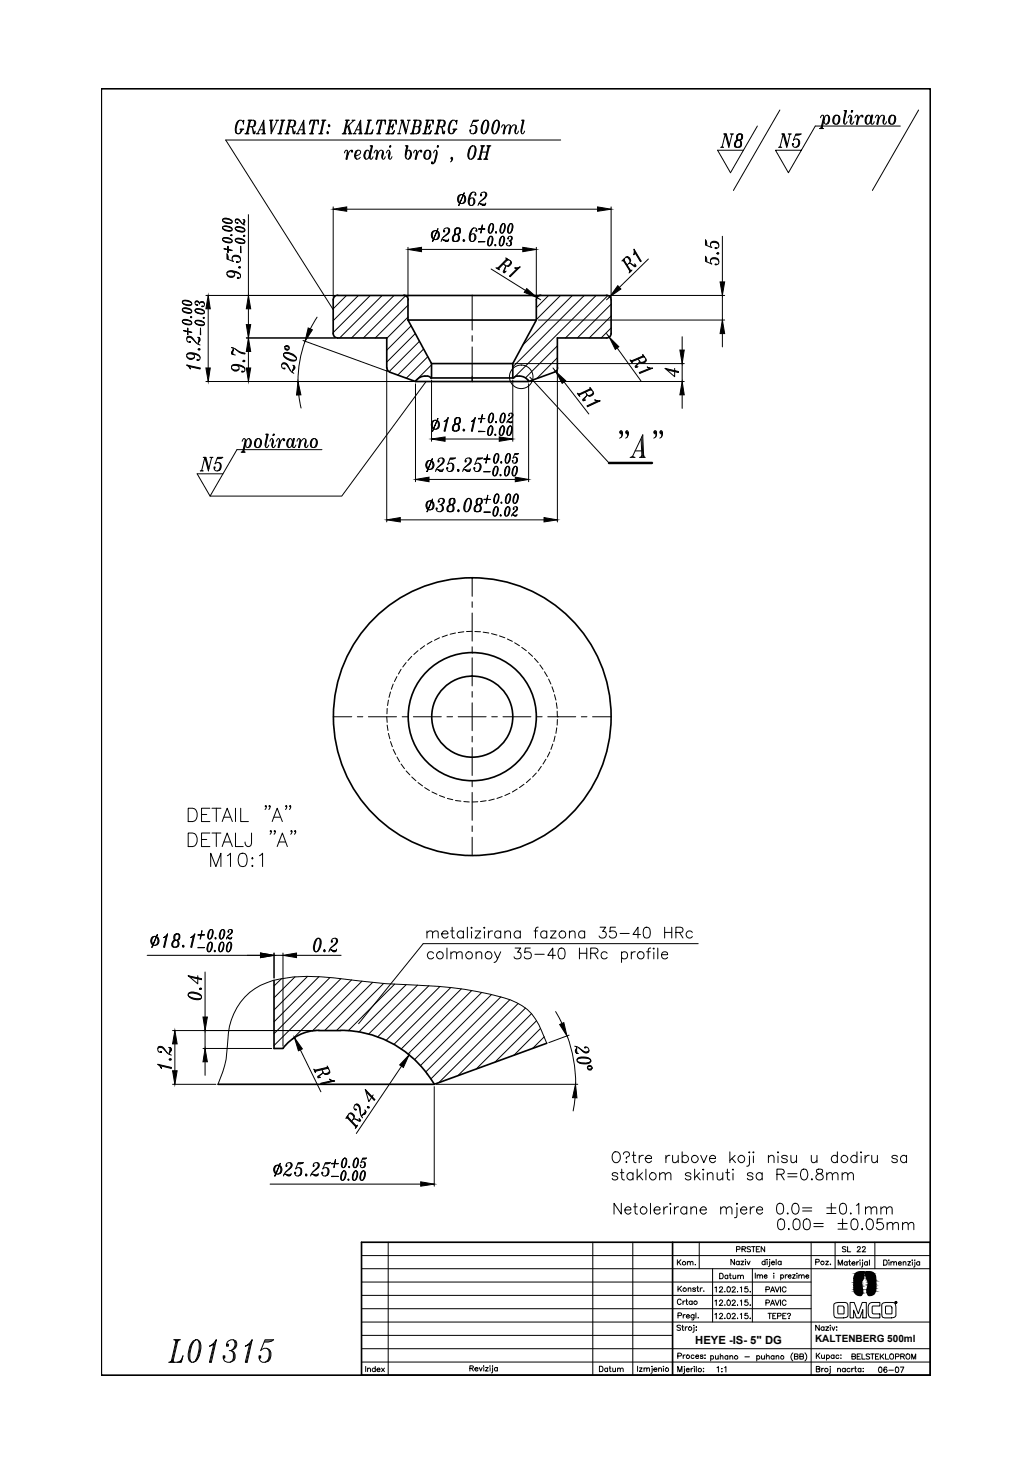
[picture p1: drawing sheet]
<svg xmlns="http://www.w3.org/2000/svg" width="210mm" height="297mm" viewBox="0 0 210 297" stroke-linecap="round" stroke-linejoin="round" font-family="sans-serif">
<defs><g id="words">
<text font-size="2.3" x="141.3" y="273.1">HEYE -IS- 5&quot; DG</text>
<text font-size="2" x="165.6" y="272.8">KALTENBERG 500ml</text>
</g></defs>
<!-- layer: 1 -->
<g fill="none" stroke="#000" stroke-width=".2">
<path d="M95.9 60v7.1M95.9 68.2v1.1M95.9 70.5v7M95.9 117.4v3.8M95.9 122.3v1.1M95.9 124.5v5.8M95.9 131.4v1.1M95.9 133.6v5.8M67.7 145.6h3.8M72.6 145.6h1.1M74.9 145.6h5.7M81.7 145.6h1.2"/>
<path d="M84 145.6h5.7M90.8 145.6h1.2M93.1 145.6h5.7M95.9 140.5v1.1M95.9 142.8v5.7M95.9 149.6v1.1M95.9 151.9v5.7M95.9 158.7v1.2M99.9 145.6h1.2M102.2 145.6h5.7M109 145.6h1.2M111.3 145.6h5.7"/>
<path d="M118.1 145.6h1.2M120.4 145.6h3.8M95.9 161v5.7M95.9 167.8v1.2M95.9 170.1v3.8"/>
</g>
<!-- layer: 3 -->
<g fill="none" stroke="#000" stroke-width=".34">
<path d="M20.6 18h168.4v261.4h-168.4zM68.6 60a.91 .91 0 0 0-.9 .9v6.9a.91 .91 0 0 0 .9 .9M82 60a.91 .91 0 0 1 .9 .9M109.9 60a.91 .91 0 0 0-.9 .9v4.1M123.3 60a.91 .91 0 0 1 .9 .9v6.9a.91 .91 0 0 1-.9 .9M68.6 60h54.6M68.6 68.7h10v6.1M78.6 74.7a.91 .91 0 0 0 .6 .9M79.2 75.6l5.2 1.9h23l5.3-1.9M82.9 65l4.8 8.9h16.5M82.9 65h26.1M82.9 60.9v4.1"/>
<path d="M84.6 77.3l-.1 .2M86.3 76.4a1.19 1.19 0 0 1 1.2 .4M86.4 76.4l-1.2 .3-.6 .6M87.5 76.8h16.9M87.7 73.9v2.9M104.2 73.9v2.9M104.4 76.8a2.16 2.16 0 0 1 2.9 .5M107.3 77.3l.2 .2M109 65l-4.8 8.9M113.3 74.7a.91 .91 0 0 1-.6 .9M123.2 68.7h-9.9v6.1M55.7 199.2v13.8h1.8a9.1 9.1 0 0 1 7.3-3.7"/>
<path d="M64.8 209.4h4.4M69.3 209.3a21.9 21.9 0 0 1 17.5 8.9M86.8 218.2l1.4 2.1M111.1 212l-22.9 8.3h-43.9M73.5 252.4h115.5v27h-115.5zM136.7 252.4v27"/>
<circle cx="96" cy="145.6" r="28.2"/>
<circle cx="96" cy="145.6" r="8.2"/>
<circle cx="96" cy="145.6" r="13"/>
</g>
<!-- layer: 8 -->
<g fill="none" stroke="#000" stroke-width=".2">
<path d="M70.4 60l-2.7 2.7M72.8 60l-5.1 5.2M75.2 60l-7.5 7.6M77.7 60l-8.7 8.7M80.1 60l-8.7 8.7M82.4 60.1l-8.6 8.6M82.9 62l-6.6 6.7M82.9 64.4l-4.3 4.3M83.5 66.2l-4.9 5M84.4 67.8l-5.8 5.8M85.2 69.3l-6.1 6.2M86.1 70.9l-5.3 5.3"/>
<path d="M86.9 72.5l-4.3 4.3M87.7 74.1l-3.4 3.4M87.7 76.5l-.2 .3M111.5 60l-2.5 2.5M113.1 75.3l-.1 .1M113.3 70.3l-6.5 6.5M113.3 72.7l-4.2 4.2M113.9 60l-4.9 4.9M116.3 60l-10.1 10.1M118.7 60l-14.5 14.5M121.1 60l-16.5 16.6M123.5 60.1l-8.6 8.6"/>
<path d="M124.2 61.8l-6.9 6.9M124.2 64.2l-4.5 4.5M124.2 66.6l-2.1 2.1M38.2 164.2h.9a1.43 1.43 0 0 1 1 1.4 1.43 1.43 0 0 1-1 1.3h-.9zM41 165.5h1M42.6 164.2h-1.6v2.7h1.6M43.1 164.2h1.8M44 164.2v2.7M45.1 166.9l1.1-2.7 1 2.7M45.5 166h1.3M47.9 164.2v2.7M48.9 164.2v2.7h1.6"/>
<path d="M54.1 163.8l-.1 .1-.1-.1 .1-.1 .1 .1-.2 .7M54.9 163.8l-.1 .1-.2-.1 .2-.1 .1 .1-.3 .7M55.3 166.9l1-2.7 1.1 2.7M55.7 166h1.3M58.3 163.8l-.2 .1-.1-.1 .1-.1 .2 .1-.3 .7M59.1 163.8l-.2 .1-.1-.1 .1-.1 .2 .1-.3 .7M57.2 198.8l-1.5 1.5M60 198.5l-4.3 4.2M62.5 198.4l-6.8 6.8M64.8 198.4l-9.1 9.2M67.1 198.6l-11.4 11.4M69.3 198.8l-13.6 13.6"/>
<path d="M71.4 199.1l-12.1 12.1M73.5 199.3l-10 10.2M75.7 199.6l-9.7 9.8M77.9 199.8l-9.5 9.6M80.2 199.9l-9.4 9.5M88.1 193.7a.71 .71 0 0 0-1-.1 .71 .71 0 0 0 0 1 .71 .71 0 0 0 1-.1M90.8 192.6v2.2M91.6 193.8l.5-.4 .6 .1 .1 1.3M91.6 193.4v1.4M92.8 193.8a.79 .79 0 0 1 1-.3l.1 1.3M96.7 193.8a.73 .73 0 0 1 1.1-.3l.1 1.3M96.7 193.4v1.4"/>
<path d="M100.5 193.4l.6 1.4 .6-1.4M101.1 194.8l-.4 .7h-.3M104.7 192.6h1.1l-.6 .9a.73 .73 0 0 1 .6 1 .73 .73 0 0 1-1.1 .2l-.2-.3M107.8 192.6h-1.1l-.1 .9a.78 .78 0 0 1 1.1 0 .78 .78 0 0 1 0 1.1 .78 .78 0 0 1-1.1 0l-.1-.2M108.7 193.9h1.9M112.9 194.1h-1.6l1-1.5v2.2M113.7 192.7a.69 .69 0 0 1 1 .3 2.02 2.02 0 0 1-.2 1.7 .71 .71 0 0 1-1-.3 1.72 1.72 0 0 1 .2-1.7zM117.7 192.6v2.2M117.7 193.7h1.5M119.2 192.6v2.2M120 193.7h1a.58 .58 0 0 0 .5-.7l-.5-.4h-1v2.2M120.8 193.7l.7 1.1"/>
<path d="M123.4 193.7a.69 .69 0 0 0-1-.1 .69 .69 0 0 0 0 1 .69 .69 0 0 0 1-.1M126.3 193.7a.69 .69 0 0 1 1-.1 .69 .69 0 0 1 0 1 .69 .69 0 0 1-1-.1M126.3 193.4v2.1M128.3 193.4v1.4M129.1 193.4a.65 .65 0 0 0-.8 .6M131.4 193.4h.7M132.2 192.6l-.4 .1-.1 .3v1.8M132.9 192.6v.2l-.2-.1zM132.9 193.5v1.3M133.7 192.6v2.2M134.4 194h1.3a.63 .63 0 0 0-.8-.6 .63 .63 0 0 0-.5 .8 .66 .66 0 0 0 .5 .6 .66 .66 0 0 0 .8-.3M57.5 213h.1"/>
<path d="M82.5 200.1l-9.6 9.6M84.9 200.2l-10 9.9M87.1 200.3l-10.4 10.4M89.4 200.4l-11 11M91.6 200.6l-11.6 11.6M93.7 200.9l-12.2 12.2M95.9 201.3l-13 12.9M97.9 201.6l-13.7 13.7M99.9 202.1l-14.5 14.4M101.8 202.5l-15.3 15.3M103.6 203.1l-16.1 16.1M105.3 203.9l-16.1 16"/>
<path d="M106.8 204.8l-13.8 13.8M108 206l-11.2 11.2M109 207.4l-8.4 8.4M109.8 209l-5.4 5.4M110.6 210.7l-2.4 2.3"/>
<circle cx="89.4" cy="194.1" r=".72"/>
<circle cx="95.3" cy="194.1" r=".72"/>
<circle cx="99.3" cy="194.1" r=".72"/>
<circle cx="130.2" cy="194.1" r=".72"/>
</g>
<!-- layer: 0 -->
<g fill="none" stroke="#000" stroke-width=".2">
<path d="M48.4 24.7l-.4 .9v1.3M48.7 24.4l-.2 .2-.3 .6a2.52 2.52 0 0 0-.1 1.9l.2 .1M48.7 26.2h.8M48.8 26.2l.2 .2M49 26.2v.4M49 26.2l-.3 .9-.2 .1M49.1 26.2l-.1 .6M49.3 24.7l.2-.3v.8v-.3a.66 .66 0 0 0-.6-.5 .66 .66 0 0 0-.7 .4l-.4 1.3 .1 .8a.66 .66 0 0 0 1.1-.1l.2-.6M49.3 26.2l-.2 .3M49.5 26.2l-.4 .2M49.8 27.2h.8M49.9 27.2l.3-.1 .3 .1"/>
<path d="M50.2 26.9l-.2 .3M50.3 26.9l.1 .3M50.4 24.4l1.4 .2a.8 .8 0 0 1-.4 1.1h-.8M50.5 24.4l.3 .2 .3-.2M50.6 24.4l.1 .3M50.7 24.4l-.6 2.8M50.8 24.4l-.6 2.8M50.9 24.4l-.6 2.8M51 25.7l.3 .3 .3 .9 .2-.1M51 24.4l-.2 .3M51.3 26l.2 1.2h.2l.1-.6M51.5 24.4a.9 .9 0 0 1-.1 1.3"/>
<path d="M51.5 26.9l.2 .2M51.7 24.6l.1 .5-.2 .5M52 27.2h.7M52.2 27.2l.2-.1 .2 .1M52.4 27.1l1.2-2.7 .1 2.8M52.7 26.4h.8M53.2 27.2h.7M53.4 24.9l.1 2.3M53.5 24.7l.1 2.4M53.5 27.1l-.2 .1M53.5 26.9l-.1 .3M53.7 26.9l.1 .3"/>
<path d="M54.8 24.4h.7M54.9 24.4l.1 .3M55 24.4l.1 2.8 1.2-2.6M55.2 24.4l.1 2.2M55.3 24.4l-.1 .3M55.4 24.4l-.3 .2 .1 2.2M56 24.4h.6M56.1 24.4l.2 .2 .2-.2M56.4 27.2h.8M56.5 27.2l.3-.1 .4 .1M56.8 26.9l-.2 .3M57 26.9v.3"/>
<path d="M57 24.4h.9M57.2 24.4l.3 .2 .3-.2M57.2 24.4l.2 .3M57.4 24.4l-.7 2.8M57.5 24.4l-.7 2.8M57.6 24.4l-.6 2.8M57.7 24.4l-.2 .3M57.9 27.2h.8M58 27.2l.3-.1 .3 .1M58.3 26.9l-.2 .3M58.4 26.9l.1 .3M58.5 24.4l1.5 .2a.79 .79 0 0 1-.5 1.1h-.8"/>
<path d="M58.6 24.4l.3 .2 .3-.2M58.7 24.4l.1 .3M58.8 24.4l-.6 2.8M58.9 24.4l-.6 2.8M59 24.4l-.6 2.8M59.1 25.7l.4 .3 .2 .9 .3-.1M59.1 24.4l-.2 .3M59.5 26v1.1l.2 .1h.2l.1-.6M59.7 24.4a.87 .87 0 0 1-.2 1.3M59.7 26.9l.2 .2M59.9 24.6l.1 .5-.3 .5M60.2 27.2h.6"/>
<path d="M60.3 27.2l.2-.1 .2 .1M60.5 27.1l1.2-2.7 .1 2.8M60.8 26.4h.9M61.3 27.2h.7M61.5 24.9l.2 2.3M61.7 24.7v2.4M61.7 27.1l-.3 .1M61.7 26.9l-.2 .3M61.8 26.9l.1 .3M62.9 27.2h.8M63 27.2l.3-.1 .3 .1M63.2 24.4l-.3 .8 .2-.8h1.6v.8v-.8"/>
<path d="M63.3 26.9l-.2 .3M63.4 24.4l-.4 .4M63.4 26.9l.1 .3M63.6 24.4l-.5 .2M63.8 24.4l-.6 2.8M63.9 24.4l-.6 2.8M64 24.4l-.6 2.8M64.3 24.4l.4 .2M64.4 24.4l.3 .3M64.5 24.4l.2 .4M64.7 27.2h.9M64.9 27.2l.3-.1 .3 .1"/>
<path d="M65.2 26.9l-.2 .3M65.3 26.9l.1 .3M65.4 24.4h.8M65.5 24.4l.3 .2 .3-.2M65.6 24.4l.1 .3M65.7 24.4l-.6 2.8M65.8 24.4l-.6 2.8M65.9 24.4l-.6 2.8M66 24.4l-.2 .3M66.5 26.8l.2 .1-.1 .3-.2-.1zM66.5 26.9l.1 .2zM66.8 25.4l.2 .1-.1 .2-.2-.1z"/>
<path d="M66.8 25.5l.1 .1zM69.5 27.2h.9M69.7 27.2l.2-.1 .4 .1M69.9 26.9l-.2 .3M70.1 26.9l.1 .3M70.2 24.4h.8M70.3 24.4l.3 .2 .3-.2M70.4 24.4l.1 .3M70.5 24.4l-.6 2.8M70.6 30.9l-.3 1.4h.2l.2-.8v-.6l-.2-.4h-.2l-.3 .6M70.6 30.6l-.2 1.7M70.6 24.4l-.7 2.8"/>
<path d="M70.7 24.4l-.6 2.8M70.7 25.6l.4 1.6M70.8 27.2h.7M70.8 25.6l.4 1.6M70.8 24.4l-.2 .3M70.9 25.5l.4 1.6M71.1 27.1l-.2 .1M71.1 26.9l-.1 .3M71.2 26.9l.2 .3M71.5 24.4h.7M71.6 30.8l-.2-.2v.3h.2v-.4l-.5 .1-.4 .9M71.6 24.4l.2 .2 .2-.2"/>
<path d="M71.7 27.2h.7M71.8 27.2l.2-.1 .2 .1M71.8 24.6l-1.5 1.4M72 27.1l1.3-2.7 .1 2.8M72.2 31.7a.96 .96 0 0 0 1-1.1l-.5-.1a1.06 1.06 0 0 0-.2 1.8l.5-.1 .2-.2M72.4 30.8a1.37 1.37 0 0 0-.1 1.3M72.4 26.4h.8M72.7 30.5a1.49 1.49 0 0 0-.2 1.8M72.9 27.2h.7M73.1 24.9l.1 2.3M73.2 24.7l.1 2.4M73.2 27.1l-.2 .1"/>
<path d="M73.2 26.9l-.1 .3M73.4 26.9l.1 .3M74 27.2h1.6l.2-.8-.3 .8M74.1 27.2l.3-.1 .3 .1M74.3 30.6l.5-.1a1.22 1.22 0 0 1 .1 1.6 .44 .44 0 0 1-.4 .3 .44 .44 0 0 1-.4-.3 1.3 1.3 0 0 1 .2-1.5zM74.3 30.8l-.2 .7v.6M74.4 26.9l-.2 .3M74.5 26.9l.1 .3M74.6 30.5l-.2 .3a1.53 1.53 0 0 0 0 1.5M74.6 24.4h.9M74.7 24.4l.4 .2 .3-.2M74.9 24.4v.3"/>
<path d="M74.9 24.4l-.6 2.8M75.1 24.4l-.7 2.8M75.2 24.4l-.7 2.8M75.2 29.6h.5l-.5 2.4M75.3 29.6l.3 .2M75.3 24.4l-.2 .3M75.4 29.6l.1 .3M75.5 29.6l-.3 1.5a1.05 1.05 0 0 0 .1 1.2h.2l.3-.5M75.6 29.6l-.4 2.6M75.6 27.1l-.5 .1M75.7 26.8l-.4 .4M76.5 27.2h.9"/>
<path d="M76.6 30.9l-.3 1.4h.3l.2-1v-.4l-.2-.4h-.3l-.3 .6M76.6 30.6l-.2 1.7M76.6 27.2l.3-.1 .3 .1M76.8 31.3a.82 .82 0 0 1 .8-.8l.3 .4-.2 1.1M76.8 24.4l-.3 .8 .2-.8h1.7l-.1 .8v-.8M76.9 26.9l-.2 .3M77 24.4l-.4 .4M77 26.9l.1 .3M77.2 24.4l-.5 .2M77.4 24.4l-.6 2.8M77.6 24.4l-.7 2.8M77.7 24.4l-.7 2.8"/>
<path d="M77.8 30.6l-.1 1.6M77.8 30.9l-.2 .7v.4l.2 .3h.2l.3-.5M78 24.4l.3 .2M78.1 24.4l.2 .3M78.2 24.4l.1 .4M78.4 27.2h1.5l.3-.7-.3 .7M78.5 31.1l.3-.6h.3l.2 .4-.2 1.1M78.5 27.2l.3-.1 .3 .1M78.8 26.9l-.2 .3M78.9 26.9l.1 .3M79 24.4h1.6l-.1 .8v-.8M79.1 30.6v1.6"/>
<path d="M79.1 30.9l-.2 .7v.4l.2 .3h.2l.3-.5M79.1 24.4l.3 .2 .3-.2M79.2 29.8h.2M79.2 25.7h.7M79.2 24.4l.1 .3M79.3 29.6h.1l-.1 .3h-.2zM79.3 24.4l-.6 2.8M79.3 29.6v.3M79.4 24.4l-.6 2.8M79.5 24.4l-.6 2.8M79.6 24.4l-.2 .3M79.9 25.5l-.3 .2 .1 .3"/>
<path d="M79.9 25.6l-.4 .1 .2 .2M79.9 25.2l-.2 1v-.5zM79.9 27.1l-.4 .1M79.9 26.9l-.3 .3M80.1 26.8l-.4 .4M80.2 24.4l.3 .2M80.3 24.4l.2 .3M80.4 24.4l.1 .5M80.8 27.2h.6M80.9 27.2l.2-.1 .2 .1M81.4 24.4h.5l.7 2.4 .5-2.2M81.5 24.4l.3 .2"/>
<path d="M81.6 24.4l.2 .3M81.8 24.4l.6 2.4M82.4 29.6h.5l-.4 1.9 .1-.4a.58 .58 0 0 1 .6-.6 1.01 1.01 0 0 1 .4 1.1 1.01 1.01 0 0 1-.8 .7l-.2-.1a1.49 1.49 0 0 1-.1-1.7l.2-.9M82.5 29.6l.3 .2M82.6 26.8l-.2 .4-.7-2.8-.6 2.7M82.6 29.6l.1 .3M82.8 29.6a4.7 4.7 0 0 0-.2 2.6M82.8 24.4h.6M82.9 24.4l.2 .2 .2-.2M83.2 30.5a1.48 1.48 0 0 1-.2 1.8M83.4 30.8l.1 .7-.2 .6M83.5 27.2l.3-.1 .3 .1"/>
<path d="M83.8 26.9l-.2 .3M83.9 26.9l.1 .3M84 24.4l1.5 .2v.9l-.4 .2M84.1 24.4l.3 .2 .3-.2M84.2 24.4l.1 .3M84.3 24.4l-.6 2.8M84.4 24.4l-.6 2.8M84.5 24.4l-.6 2.8M84.6 30.9l-.3 1.4h.3l.2-.8v-.6l-.2-.4h-.3l-.3 .6M84.6 30.6l-.2 1.7M84.6 24.4l-.2 .3M85.1 25.7a.82 .82 0 0 1 .2 .9 .82 .82 0 0 1-.7 .6h-1.2"/>
<path d="M85.1 25.7a1.17 1.17 0 0 1-.5 1.5M85.1 24.4a.9 .9 0 0 1 0 1.3h-.9M85.1 25.9a.93 .93 0 0 1-.2 1.2M85.4 24.6a.92 .92 0 0 1-.1 1M85.6 30.8l-.1-.2v.3h.2l-.1-.4-.4 .1-.4 .9M85.9 27.2h1.5l.2-.7-.3 .7M86 27.2l.3-.1 .3 .1M86.3 26.9l-.2 .3M86.4 30.6a.79 .79 0 0 1 1.1 .2 1.04 1.04 0 0 1-.9 1.5l-.3-.1a1.27 1.27 0 0 1 .1-1.6zM86.4 30.8a1.37 1.37 0 0 0-.1 1.3M86.4 26.9l.1 .3M86.5 24.4h1.6l-.1 .8v-.8"/>
<path d="M86.6 24.4l.3 .2 .3-.2M86.7 25.7h.6M86.7 24.4l.1 .3M86.8 30.5a1.65 1.65 0 0 0-.4 1.7l.2 .1M86.8 24.4l-.6 2.8M86.9 24.4l-.6 2.8M87 24.4l-.6 2.8M87.1 30.5a1.22 1.22 0 0 1 0 1.6l-.2 .2M87.1 24.4l-.2 .3M87.3 30.8a1.35 1.35 0 0 1 0 1.3M87.3 25.5l-.2 .2 .1 .3M87.3 25.6l-.3 .1 .2 .2"/>
<path d="M87.4 25.2l-.2 1v-.5zM87.4 27.1l-.4 .1M87.4 26.9l-.3 .3M87.6 26.8l-.4 .4M87.6 24.4l.4 .2M87.8 24.4l.2 .3M87.9 24.4l.1 .5M88.1 31.1l.3-.6 .3 .1a3.5 3.5 0 0 1-.5 2.5l-.4 .2-.1-.4h.2v.2l-.1-.1M88.3 27.2h.8M88.4 27.2l.3-.1 .3 .1M88.7 30.6v.7l-.4 1.6M88.7 30.9l-.3 1.4-.4 1"/>
<path d="M88.7 26.9l-.2 .3M88.8 26.9l.1 .3M88.9 29.8h.2M88.9 29.6h.2l-.1 .3h-.2zM88.9 24.4l1.5 .2a.79 .79 0 0 1-.5 1.1h-.8M89 24.4l.3 .2 .3-.2M89 29.6l-.1 .3M89.1 24.4l.1 .3M89.2 24.4l-.6 2.8M89.3 24.4l-.6 2.8M89.4 24.4l-.6 2.8M89.5 25.7l.3 .3 .3 .9 .3-.1"/>
<path d="M89.5 24.4l-.2 .3M89.8 26l.1 1.1 .2 .1h.2l.1-.6M90.1 24.4a.87 .87 0 0 1-.2 1.3M90.1 26.9l.2 .2M90.3 24.6l.1 .5-.3 .5M91.7 24.7l-.4 .9v1.3M91.8 32.7v-.4l-.2-.2 .2-.1a.59 .59 0 0 1-.3 .9M91.8 32.1v.1zM92 24.4l-.5 .8a2.52 2.52 0 0 0-.1 1.9l.2 .1M92 26.2h.9M92.1 26.2l.2 .2M92.2 26.2l.1 .4"/>
<path d="M92.3 26.2l-.5 1M92.4 26.2l-.2 .6M92.6 24.7l.3-.3-.1 .8v-.3a.66 .66 0 0 0-.6-.5 .66 .66 0 0 0-.7 .4l-.2 .4a2.06 2.06 0 0 0 0 1.9 .69 .69 0 0 0 1-.3l.3-.6M92.6 26.2l-.2 .3M92.8 26.2l-.4 .2M93.3 39.7a.91 .91 0 0 1 1.3 .7 .91 .91 0 0 1-1.3 .8 1.16 1.16 0 0 1 0-1.5zM93.4 39.7a1.06 1.06 0 0 0 0 1.5M93.7 39.5a1.06 1.06 0 0 0 0 1.9M93.9 39.5a1.06 1.06 0 0 1 0 1.9M94.2 39.7a1.06 1.06 0 0 1 0 1.5M94.3 39.2l-1.1 2.5zM95.6 30a2.59 2.59 0 0 0-.3 2.1"/>
<path d="M95.7 39.4l-.4 1.3v.8M95.7 29.8a.6 .6 0 0 1 .9 .1 2.66 2.66 0 0 1-.5 2.3l-.6 .1a1.05 1.05 0 0 1-.3-1.5zM96 29.6l-.2 .2-.3 .6a2.34 2.34 0 0 0 0 1.9M96.1 24.7h.5l.6-.3h-1l-.6 1.3a.78 .78 0 0 1 1.2-.1 .78 .78 0 0 1 0 1.2 .78 .78 0 0 1-1.2 .1l-.1-.5h.1v.2v-.1M96.1 39l-.5 .8a2.34 2.34 0 0 0 0 1.9M96.2 24.6h.8M96.3 29.6a2.6 2.6 0 0 1-.5 2.7M96.4 25.5a1.1 1.1 0 0 1-.2 1.7M96.5 29.9l.1 .2a2.81 2.81 0 0 1-.4 1.9M96.6 39.5l-.1-.1v.3h.2l-.1-.5a.95 .95 0 0 0-1 .1 .95 .95 0 0 0-.3 .9 1.16 1.16 0 0 0 .3 1.5 .77 .77 0 0 0 .9-.6 .77 .77 0 0 0-.7-.9l-.5 .5M96.7 25.7a1.08 1.08 0 0 1-.2 1.4M97 32.3h.9"/>
<path d="M97.1 32.3l.4-.1 .3 .1M97.5 32.1l-.2 .2M97.6 32.1l.1 .2M97.7 29.6h.8M97.8 39.7v-.2v.3h-.2a.66 .66 0 0 1 .9-.7 .66 .66 0 0 1 .1 1.1l-1 .8-.5 .7M97.8 30.9h1.2M97.8 29.6l.3 .2 .3-.2M97.9 29.6l.1 .3M98 29.6l-.7 2.7M98.1 29.6l-.6 2.7M98.2 29.6l-.6 2.7M98.3 32.3h.8"/>
<path d="M98.3 29.6l-.2 .3M98.4 24.6l.5-.2a1.05 1.05 0 0 1 .3 1.6 1.26 1.26 0 0 1-1 1.2 1.48 1.48 0 0 1-.2-2zM98.4 24.7l-.3 .5a2.23 2.23 0 0 0-.1 1.7M98.4 32.3l.3-.1 .3 .1M98.5 39a.78 .78 0 0 1-.1 1.2l-.8 .8M98.7 39.2a.98 .98 0 0 1-.5 1.3M98.7 24.4a2.58 2.58 0 0 0-.5 2.8M98.7 32.1l-.2 .2M98.8 32.1l.1 .2M98.9 24.4a2.59 2.59 0 0 1-.3 2.7l-.2 .1M98.9 29.6h.9M99 29.6l.3 .2 .3-.2"/>
<path d="M99.1 24.7v1.3l-.4 .9M99.1 29.6l.1 .3M99.2 29.6l-.6 2.7M99.3 29.6l-.6 2.7M99.5 29.6l-.7 2.7M99.5 29.6l-.2 .3M100.6 24.6a.55 .55 0 0 1 .8 .1v1.3a1.37 1.37 0 0 1-1.1 1.2 1.05 1.05 0 0 1-.3-1.6zM100.6 24.7l-.5 .9v1.3M100.9 24.4a2.83 2.83 0 0 0-.6 2.8M101.1 24.4a2.58 2.58 0 0 1-.5 2.8M101.3 24.7a2.76 2.76 0 0 1-.4 2.2M102.5 25.7l-.3 1.5h.2l.2-1.1-.1-.6-.3-.1-.3 .5"/>
<path d="M102.5 25.5l-.2 1.7M103.7 25.7l-.4 1.5h.3l.2-1.1-.1-.6-.2-.1a.89 .89 0 0 0-.9 .7M103.7 25.5l-.2 1.7M103.8 26.1a.89 .89 0 0 1 .8-.7l.3 .3-.2 1.1M104.8 25.5l-.1 1.6M104.8 25.7a1.16 1.16 0 0 0 0 1.5h.2l.3-.6M106 24.4h.5l-.5 2.4M106.1 24.4l.3 .2M106.2 24.4l.1 .3M106.3 24.4l-.3 1.5a1.16 1.16 0 0 0 .1 1.3h.2l.3-.6M106.4 24.4l-.4 2v.7M113.9 28.4h-68l21.8 34.5"/>
<path d="M146.4 29.9h.6M146.5 29.9l.2-.1 .3 .1M147 27.2h.6l.6 2.3 .5-2.2M147.2 27.2l.3 .1M147.2 27.2l.3 .3M147.5 27.2l.6 2.3M148.2 29.5l-.1 .4-.7-2.7-.7 2.6M148.4 27.2h.6M148.5 27.2l.2 .1 .2-.1M149.3 29.8l.6 .1 .6-.1M149.7 28.6a.88 .88 0 0 0-.2 1.2M149.7 28.4l.4 .1-.6 .1"/>
<path d="M149.9 27.5l-.2 .2 .2 .7M149.9 27.3l.5-.1 .4 .1M150 28.5a.93 .93 0 0 0-.3 1.4M150.2 27.2a1.08 1.08 0 0 0-.2 1.3M150.3 28.5a.92 .92 0 0 1-.2 1.4M150.5 28.7v1M150.6 27.2a.95 .95 0 0 1-.3 1.3 .79 .79 0 0 1 .2 1.3 .79 .79 0 0 1-1.3-.3 .85 .85 0 0 1 .8-1M150.6 28.4l-.4 .1 .3 .1M150.7 27.3l.1 .3-.1 .6M153.9 25.6l-5.5 9.5-2.6-4.6h5.3M158.2 29.9h.6M158.3 29.9l.2-.1 .2 .1"/>
<path d="M158.5 22.4l-9.5 16.3M158.8 27.2h.6l.6 2.3 .5-2.2M158.9 27.2l.3 .1M159 27.2l.2 .3M159.2 27.2l.7 2.3M160 29.5l-.1 .4-.8-2.7-.6 2.6M160.2 27.2h.6M160.3 27.2l.2 .1 .2-.1M161.6 27.5h.6l.6-.3h-1.1l-.5 1.3a.73 .73 0 0 1 .9-.2 .73 .73 0 0 1 .4 .9 .76 .76 0 0 1-.6 .7 .76 .76 0 0 1-.9-.5v-.2h.2v.2l-.1-.1M161.7 27.3h.9M161.9 28.2l.3 .2a1.15 1.15 0 0 1-.5 1.5M162.3 28.5a1.25 1.25 0 0 1-.2 1.3"/>
<path d="M166.5 26.1h.9M166.6 26.1l.3-.1 .3 .1M166.7 23.9l.3-.5h.2a1.17 1.17 0 0 1 .2 1.3l-.4 1.4M166.9 25.9l-.2 .2M167 25.9l.1 .2M167.4 23.5v.7l-.5 1.9M167.4 23.8l-.6 2.3M167.7 23.5a.48 .48 0 0 1 .8 .2 1.05 1.05 0 0 1-.8 1.5 1.35 1.35 0 0 1 0-1.7zM168.2 23.4a1.49 1.49 0 0 1-.2 1.8M168.4 23.7a1.37 1.37 0 0 1-.1 1.3M169.5 23.5a.71 .71 0 0 1 .9 0 .71 .71 0 0 1 .3 .8 .78 .78 0 0 1-.5 .9 .78 .78 0 0 1-.9-.2 1.53 1.53 0 0 1 .2-1.5zM169.5 23.7a1.35 1.35 0 0 0-.1 1.3"/>
<path d="M169.9 23.4a1.56 1.56 0 0 0-.4 1.7l.2 .1M170.2 23.4a1.18 1.18 0 0 1 0 1.6l-.1 .2M170.4 23.7a1.37 1.37 0 0 1 0 1.3M171.5 22.5h.5l-.5 2.3M171.6 22.5l.3 .1M171.7 22.5l.1 .3M171.8 22.5a4.2 4.2 0 0 0-.3 2.6l.3 .1 .3-.5M171.9 22.5l-.4 1.9v.7M172.4 23.9l.2-.5h.3l.2 .4-.2 1M172.9 23.5v1.6M172.9 23.8l-.2 .6v.4l.2 .4h.3l.3-.5M173 22.6h.2"/>
<path d="M173.1 22.5h.2l-.1 .3h-.3zM173.2 22.5l-.1 .3M174.3 23.8l-.3 1.4h.2l.2-.9v-.5l-.2-.4h-.2l-.3 .5M174.3 23.5l-.2 1.7M175.2 23.7l-.1-.2v.3h.3l-.2-.4-.3 .1-.5 .8M176.1 23.5l.5-.1a1.09 1.09 0 0 1-.4 1.8 1.12 1.12 0 0 1-.1-1.7zM176.2 23.5a1.28 1.28 0 0 0-.2 1.5M176.4 23.4a1.48 1.48 0 0 0-.2 1.8M177.2 23.4l-.2 1.7M177.6 24.7l-.3 .5-.3-.1-.1-.8 .2-.9h.2l-.3 1.4M178.5 23.8l-.3 1.4h.2l.2-1-.1-.7-.3-.1-.3 .5M178.5 23.5l-.2 1.7"/>
<path d="M178.6 24.2a.89 .89 0 0 1 .8-.8l.3 .4-.2 1M179.6 23.5l-.1 1.6M179.6 23.8l-.2 .6 .1 .7 .3 .1 .3-.5M180.9 23.5a.71 .71 0 0 1 .8 0 .71 .71 0 0 1 .3 .8 .78 .78 0 0 1-.4 .9 .78 .78 0 0 1-.9-.2 1.53 1.53 0 0 1 .2-1.5zM180.9 23.7a1.35 1.35 0 0 0-.1 1.3M181.2 23.4a1.56 1.56 0 0 0-.3 1.7l.2 .1M181.5 23.4a1.18 1.18 0 0 1 .1 1.6l-.2 .2M181.8 23.7a1.37 1.37 0 0 1-.1 1.3M182.9 25.6h-17.2l-5.5 9.5-2.6-4.6h5.2M186.7 22.4l-9.4 16.3M45.2 48.7a1.81 1.81 0 0 0 2 .4M45.2 48.6a1.92 1.92 0 0 1 2 .3"/>
<path d="M45.2 46.3a1.81 1.81 0 0 0 2 .4M45.2 46.2a1.81 1.81 0 0 1 2 .4M45.2 44.8a1.92 1.92 0 0 0 2 .3M45.2 44.6a1.81 1.81 0 0 1 2 .4M45.3 48.4a1.51 1.51 0 0 1 1.9 .5v.2a1.27 1.27 0 0 1-2-.4zM45.3 46a1.6 1.6 0 0 1 1.9 .6v.1a1.27 1.27 0 0 1-2-.4zM45.3 44.5a1.51 1.51 0 0 1 1.9 .5l-.1 .3a1.51 1.51 0 0 1-1.9-.5zM45.4 48.9l.4 .2 .7 .2 .5-.1M45.4 48.4l.6-.1 1 .4M45.4 46.6l.7 .3h.9M45.4 46h.9l.7 .3M45.4 45l1.1 .4 .5-.1"/>
<path d="M45.4 44.5l.6-.1 .6 .1 .4 .3M45.5 50.5l1.7 .4zM46.1 55.7l.1 .2a1.27 1.27 0 0 0 1.5 0M46.1 55.4a2.83 2.83 0 0 1 2.8 .5M46.2 51.8v.8M46.3 50l.1 1.4zM46.4 55.2l.8-.1 1.3 .4M46.4 52.7v-.5l-.3-.6v1l1.3 .5a.78 .78 0 0 1 0-1.1 .78 .78 0 0 1 1.1 0 .76 .76 0 0 1 .1 1.2l-.5 .1v-.2h.3l-.2 .1M46.5 56.1l.3 .2 .6-.2M46.9 47.8l.2-.1 .1 .1-.2 .1zM47 47.8h.1M47.2 55.2a.57 .57 0 0 1 .5 .6 .57 .57 0 0 1-.5 .5 .74 .74 0 0 1-.9-.2 .74 .74 0 0 1 .1-1 2.8 2.8 0 0 1 2.3 .5l.2 .7-.4 .3h-.3v-.3h.3l-.1 .2"/>
<path d="M47.2 52.4l.1-.2a1.17 1.17 0 0 1 1.6 .4M47.4 52.1a1.28 1.28 0 0 1 1.3 .2M47.8 48.9a1.92 1.92 0 0 0 2 .3M47.8 48.7a1.81 1.81 0 0 1 2 .4M47.8 46.5a2.06 2.06 0 0 0 2 .4M47.8 46.3a2.06 2.06 0 0 1 2 .4M47.8 44.8l.3-.2 .4 .1 .7 .7M47.9 48.6a1.51 1.51 0 0 1 1.9 .5l-.1 .3a1.51 1.51 0 0 1-1.9-.5zM47.9 46.2a1.51 1.51 0 0 1 1.9 .5v.2a1.27 1.27 0 0 1-2-.4zM47.9 44.6a.63 .63 0 0 1 .9 .4M48 49.1l1 .3h.6M48 48.6l.6-.1 .6 .1 .4 .3"/>
<path d="M48 46.7l1 .4 .6-.1M48 46.2l.6-.1 1 .4M48.3 45.3l-.1-.1h.2v.2a.46 .46 0 0 1-.6-.3 .46 .46 0 0 1 .3-.6 .46 .46 0 0 1 .6 .2l.7 .9 .4 .1M48.6 54.1l.3 .2-.2 .2-.2-.1zM48.6 54.3l.1 .1zM48.9 50l.1 1.4-.1-.1zM49.4 44.6l.4 .2-.3 .6 .2-.7M49.5 47.9l.2-.1 .1 .2zM49.5 44.6l.1 1.1M49.6 47.9l.1 .1zM50.5 43.6v16.4M67.7 42v18.4"/>
<path d="M70.5 42.5h50.9M82.9 50.2v10.2M85.7 50.7h20.5M87.9 47a.91 .91 0 0 1 1.4 .8 .91 .91 0 0 1-1.4 .8 1.17 1.17 0 0 1 0-1.6zM88.1 47a1.05 1.05 0 0 0 0 1.6M88.4 46.9a1.06 1.06 0 0 0 0 1.8M88.6 46.9a1.06 1.06 0 0 1 0 1.8M88.9 47a1.05 1.05 0 0 1 0 1.6M89 46.4l-1.1 2.7zM90.2 47l.2-.1v.2h-.3a.64 .64 0 0 1 .5-.8 .64 .64 0 0 1 .8 .4l-.1 .5-1.3 1.1-.4 .8M91 46.3l.1 .1a.86 .86 0 0 1-.2 1.1l-.9 .8M91.2 46.4a.88 .88 0 0 1-.6 1.4"/>
<path d="M91.2 48.7l-.1 .1-1.1-.1-.3 .1M91.2 48.6l-.1 .3-.2 .2h-.3l-.6-.4 .6 .2h.5M92 48.9l.5 .2 .6-.2M92.3 47.8a.86 .86 0 0 0-.2 1.1M92.4 47.5l.3 .1-.5 .2M92.5 46.6v.9M92.5 46.4l.6-.1 .4 .1M92.6 47.6a.92 .92 0 0 0-.3 1.5M92.9 46.3a1.01 1.01 0 0 0-.3 1.3M92.9 47.6a.98 .98 0 0 1 0 1.3l-.2 .2M93.1 47.9l.2 .2-.2 .7M93.3 46.3a.95 .95 0 0 1-.4 1.3 .79 .79 0 0 1 .3 1.3 .79 .79 0 0 1-1.3-.2 .81 .81 0 0 1 .7-1.1"/>
<path d="M93.3 47.5l-.4 .1 .2 .2M93.4 46.4l.1 .3-.1 .7M94.2 48.7l.2 .1-.1 .3-.2-.2zM94.2 48.8l.1 .1zM95.9 46.7l-.3 .4a2.23 2.23 0 0 0 0 1.7M96.1 40.2a1.16 1.16 0 0 1-.2 1.5M96.3 46.3a2.58 2.58 0 0 0-.5 2.8M96.3 47.5a1.09 1.09 0 0 1-.2 1.6M96.3 40.5l.1 .2-.1 .7M96.5 47.8v.9M96.8 46.9l-.1-.2v.3h.2l-.1-.6a.66 .66 0 0 0-1 .3l-.4 .8a1.28 1.28 0 0 0 .4 1.6 .79 .79 0 0 0 .9-.7 .79 .79 0 0 0-.7-.9l-.4 .5M97.3 46.5h1.2z"/>
<path d="M97.3 49.1h1.2l-1.3 .1zM98 45.7l-.3 1.7zM98.7 41.4l-.1 .1-1-.1-.3 .1M98.7 41.2l-.1 .4-.2 .1h-.3l-.5-.3 .5 .2h.5M99.5 48.1l.4-.1a1.28 1.28 0 0 1-.4 2l-.4-.2v-.3l.1-.9zM99.5 48.2l-.4 1 .1 .6M99.7 45.5l.3-.1a1.14 1.14 0 0 1 0 1.7l-.1 .2-.4 .1a1.33 1.33 0 0 1 .2-1.9zM99.7 45.6l-.3 .4-.1 .7 .1 .5M99.7 48a1.92 1.92 0 0 0-.3 2M99.8 54.7l7 4.3M99.9 45.4a1.81 1.81 0 0 0-.4 2M99.9 48a1.81 1.81 0 0 1-.4 2"/>
<path d="M100 45.4a1.92 1.92 0 0 1-.3 2M100 48.2l.1 .6-.1 .6-.3 .4M100.2 45.6l.1 .6-.4 1M100.6 49.7l.2 .1-.1 .2zM100.6 49.8l.1 .1zM100.8 47.1l.1 .3-.2-.1zM100.8 47.2l.1 .1zM100.8 54.4l.7 .4M100.9 54.4l.5 .4M101.3 54.4l-.3 .1M101.4 54.4l-.1 .3M101.9 48.1l.3-.1a1.28 1.28 0 0 1-.3 2l-.4-.2-.1-.3 .2-.9z"/>
<path d="M101.9 48.2l-.4 1 .1 .6M102 45.5l.4-.1a1.3 1.3 0 0 1-.4 2h-.1a1.33 1.33 0 0 1 .1-1.9zM102 45.6l-.2 .4-.1 .7v.5M102.1 48a1.92 1.92 0 0 0-.4 2M102.2 45.4a1.81 1.81 0 0 0-.3 2M102.2 48a1.81 1.81 0 0 1-.3 2M102.4 45.4a1.92 1.92 0 0 1-.4 2M102.4 48.2l.1 .6-.2 .6-.2 .4M102.4 55.1l.1 .2M102.5 45.6v.9l-.3 .7M102.6 53.8l.1 .4-.2 1h.3M102.7 54.2l-.4 1.1 .2 .2 .3-.4"/>
<path d="M102.8 52.4l.9 .6 .2 .3v.3a.72 .72 0 0 1-.9 .5l-.8-.5M102.8 52.5l.3 .2 .3 .1M102.9 52.5v.3M103 52.6l-1.9 2M103.1 52.6l-2 2M103.2 52.7l-2 2M103.3 48.5v-.1v.2h-.1a.45 .45 0 0 1 .3-.6 .45 .45 0 0 1 .5 .3 .45 .45 0 0 1-.2 .6h-.2M103.3 52.7l-.3 .2M103.6 45.5l.3-.1a1.28 1.28 0 0 1-.3 2l-.4-.2-.1-.3 .2-.9zM103.6 45.6l-.4 1.1 .1 .5M103.6 48.9a.53 .53 0 0 1 .3 .7 .53 .53 0 0 1-.6 .4 .53 .53 0 0 1-.4-.6h.2v.2l-.1-.1M103.6 48.9a.61 .61 0 0 1-.1 1.1"/>
<path d="M103.7 53a.92 .92 0 0 1-.7 1.1M103.8 45.4a1.92 1.92 0 0 0-.4 2M103.8 48l.1 .5-.2 .4h-.3M103.8 49.1v.7M103.9 53.3l-.3 .4-.4 .4M103.9 45.4a1.81 1.81 0 0 1-.3 2M103.9 48.1l.1 .4-.1 .3M104.1 45.6l.1 .6-.2 .6-.2 .4M104.6 54.4l1.1-.2-2 2-.2-.1 1.6-1.6zM105.7 54.2l-2.1 2M109 50.2v10.2M124.2 42v18.5"/>
<path d="M126.4 53l1.1-.9a.81 .81 0 0 1 .5 1.2l-.6 .5M126.5 52.9l.3 .1M126.6 52.8l1.5 2.4M126.8 52.6v.4M126.9 52.5l-.1 .4-.4 .1M127.2 52.2a.89 .89 0 0 1 .8 1.1M127.4 52.2l.5 .3 .2 .5M127.7 53.6l.4-.1 .7 .4h.2v-.2M127.9 54.9l.1 .4M128 54.9l.3 .1M128.1 53.5l1 .7 .2-.1-.3-.5M128.2 55.1l-1.5-2.4 1.4 2.5"/>
<path d="M128.4 54.9l-.4 .2-.1 .3M128.4 54.9l-.6 .6M128.8 50.6l1.5 2.4-.2 .2-1.1-2-.2 .6zM128.8 50.6l1.4 2.5M129.1 54h-.2M131.8 52.6l-5.9 5.8M143.5 48.9v.9M143.5 52.3v.8M143.6 53.2v-.5l-.2-.6v1l1.2 .5a.73 .73 0 0 1-.2-.9 .73 .73 0 0 1 .9-.3 .78 .78 0 0 1 .7 .5 .78 .78 0 0 1-.2 .8l-.5 .1v-.2h.3l-.2 .1M143.6 49.9v-.5l-.2-.7v1.1l1.2 .5a.73 .73 0 0 1-.2-.9 .73 .73 0 0 1 .9-.4 .76 .76 0 0 1 .8 .7 .76 .76 0 0 1-.5 .8h-.3v-.2h.3l-.2 .1M144.4 52.9a1.09 1.09 0 0 1 1.7 .2M144.4 49.6l.1-.2a1.15 1.15 0 0 1 1.6 .4"/>
<path d="M144.6 52.6a1.06 1.06 0 0 1 1.3 .2M144.6 49.2a1.25 1.25 0 0 1 1.3 .2M145.7 51.4l.2-.1 .2 .2-.3 .1zM145.8 51.4l.1 .1zM146.8 48v9.3M37.1 65.4a1.82 1.82 0 0 0 1.9 .3M37.1 65.2a1.72 1.72 0 0 1 1.9 .4M37.1 63a1.95 1.95 0 0 0 1.9 .4M37.1 62.8a1.95 1.95 0 0 1 1.9 .4M37.1 61.4a1.72 1.72 0 0 0 1.9 .4M37.1 61.3a1.82 1.82 0 0 1 1.9 .3M37.1 65.1a1.44 1.44 0 0 1 1.9 .5l-.1 .3a1.44 1.44 0 0 1-1.8-.5z"/>
<path d="M37.1 62.7a1.44 1.44 0 0 1 1.9 .5v.2a1.23 1.23 0 0 1-1.9-.4zM37.1 61.1a1.44 1.44 0 0 1 1.9 .5v.2a1.24 1.24 0 0 1-1.9-.5zM37.2 65.6l1 .4 .6-.1M37.2 65.1l.6-.1 .6 .1 .4 .3M37.2 63.2l1 .4 .6-.1M37.2 62.7l.6-.1 1 .4M37.2 61.6l.4 .3 .6 .1 .6-.1M37.2 61.1l.6-.1 1 .4M37.3 67.2l1.7 .4zM37.9 74.2l2.8 .6v.2l-2.2-.5 .2 .5zM37.9 74.2l2.8 .7M37.9 72.4a1.09 1.09 0 0 0 1.6 .2"/>
<path d="M37.9 72.1a2.6 2.6 0 0 1 2.8 .5M37.9 68.7a.74 .74 0 0 1 1.2 .1l.8 .9M38.1 68.5a.7 .7 0 0 1 1 .2l.3 .3M38.2 66.7v1.3zM38.2 71.9a2.28 2.28 0 0 1 2.1 .3M38.3 72.8h.9M38.6 69.5l-.1-.1h.2v.2a.64 .64 0 0 1-.8-.5 .64 .64 0 0 1 .4-.8l.5 .1 1.1 1.3 .8 .4M38.7 64.4l.2-.1 .1 .2-.2 .1zM38.8 64.4l.1 .1zM39 71.9l.4 .2a.75 .75 0 0 1-.5 1 .75 .75 0 0 1-1-.7v-.3a1.52 1.52 0 0 1 2-.2 .81 .81 0 0 1 .6 1.2l-.5 .1v-.2h.3l-.2 .1M39.6 65.5a1.72 1.72 0 0 0 1.9 .4M39.6 65.4a1.82 1.82 0 0 1 1.9 .3"/>
<path d="M39.6 63.1a1.72 1.72 0 0 0 1.9 .4M39.6 63a1.72 1.72 0 0 1 1.9 .4M39.6 61.4l.7-.1 .2 .5M39.7 62.8a1.52 1.52 0 0 1 1.8 .6v.1a1.23 1.23 0 0 1-1.9-.4zM39.7 61.3l.4-.1 .3 .1M39.8 65.1l1.2 .1a.62 .62 0 0 1 .5 .7 1.24 1.24 0 0 1-1.9-.5zM39.8 65.7l.4 .3 .6 .1 .6-.1M39.8 65.2l.6-.1 1 .4M39.8 63.4l.6 .3h1M39.8 62.8h.9l.7 .3M40.1 68.5l.4 .1 .2 .2v.4l-.4 .5 .2-.5v-.6M40.3 70.9l.2-.1 .2 .2-.3 .1z"/>
<path d="M40.3 68.5l.1 .1-.1 1.3 .1 .1M40.4 70.9l.1 .1zM40.5 61.6a.48 .48 0 0 0-.4-.5 .48 .48 0 0 0-.5 .5 .48 .48 0 0 0 .6 .4v-.1h-.2h.1M40.5 61.6a.52 .52 0 0 1 .6-.3 .52 .52 0 0 1 .4 .6 .52 .52 0 0 1-.5 .4v-.1h.1M40.5 61.6l.3-.2h.4l.3 .3M40.7 66.7l.1 1.3zM40.7 61.4h.7M41.4 64.5l.1 .1v.1l-.2-.1zM41.4 64.6h.1M41.8 60h26.4M41.8 77.5h42.2M42.3 62.7v12.1"/>
<path d="M47 74.8a1.05 1.05 0 0 0 1.6 .2M47 74.4a2.66 2.66 0 0 1 2.8 .6M47 71.9l.8 .2M47.3 74.3a2.28 2.28 0 0 1 2.1 .2M47.4 75.2h.9M47.8 70.9a2.81 2.81 0 0 0 2 1v-.1a4.4 4.4 0 0 1-2.4-1.1l-.4-.1 .4 .2-.1 .7 .1 .6-.4-.3 .4-.8-.2 .8M48.1 74.3l.3 .1a.71 .71 0 0 1-.3 1 .71 .71 0 0 1-.9-.3 .69 .69 0 0 1 0-.9 .69 .69 0 0 1 .9-.2l.5 .1a1.15 1.15 0 0 1 1.2 1.2l-.2 .2-.5 .1v-.2h.3l-.2 .1M48.7 71.5l1.1 .3M49.4 73.3l.2-.1 .2 .2-.3 .1zM49.5 73.3l.1 .1zM50.1 68.7h18.1M50.5 62.7v3.3"/>
<path d="M50.5 71.4v3.4M57.2 74h.2a.83 .83 0 0 1 1 .3l.6 1M57.4 73.9a.85 .85 0 0 1 1.2 .7M57.6 71.9a1.53 1.53 0 0 1 2 .1 .82 .82 0 0 1 .4 1.3 2.23 2.23 0 0 1-2.3-.9zM57.6 72.1a2.59 2.59 0 0 0 2.6 1M57.6 71.9a2.71 2.71 0 0 1 2.7 1M57.8 74.9l-.1-.1h.2v.2a.64 .64 0 0 1-.7-.6 .64 .64 0 0 1 .5-.7 .64 .64 0 0 1 .7 .4l.6 1.2 .7 .6M57.8 72.4l.8 .6 1.3 .2M57.9 70.7l.3 .2h.5M57.9 70.4a.77 .77 0 0 1 .9 .3M57.9 71.7a2.85 2.85 0 0 1 2.1 .8M58 70.9l.2 .1h.4"/>
<path d="M58.1 70.4l.3-.1 .3 .2M59.5 74.2l.3 .2 .2 .2-.1 .3-.5 .5 .3-.5 .1-.5M59.6 74.3v.6l-.2 .7 .1 .1M61.6 69.2l17.2 6.2M62 69.3a23.9 23.9 0 0 0-1.4 8.2M64.4 64.4l-1.3 2.4M78.6 75.2v30.8M84.4 78v19.9M86.6 77.5l-17.2 23.3h-26.7l-2.6-4.5h5.2M87.7 77.2v12.5M104.2 77.2v12.5M104.6 73.9h34.4"/>
<path d="M107.4 78v19.9M107.7 76.6l16.1 17.5M107.8 77.5h31.2M109.1 60.5l.8 .4M109.4 65h37.8M112.4 74.8l.5 .7M113.3 75.2v30.8M114.6 77.6l5 6.5M117.3 79.9l.5 .7M117.4 80l.3 .1v.4M119.9 78.7l.6 .9 .1 .4-.1 .2-.8 .3-.8-.8M119.9 78.8l.1 .3 .3 .2"/>
<path d="M119.9 79.2h.3M120 78.9l-.2 .2M120 79l-2.5 1.1M120.1 79l-2.5 1.2M120.2 79.1l-2.6 1.2M120.5 79.6a.91 .91 0 0 1-1.1 .7M120.6 79.9l-.4 .4-.5 .1M123.2 67.8l.6 .7M123.7 60h23.5M123.9 60.3l-.7 .6M125.4 70.7l4.8 6.7M128 73.1l.5 .7"/>
<path d="M128.1 73.2l.3 .2 .1 .3M128.1 73.3h.4M128.5 73.4l-.1 .2M129.3 74.4v.2M129.9 73.3v.4l-.6 .6v.2h.3M129.9 73.7l-.9 .8 .2 .2 .4-.2M129.9 75.7l2.1-.9-.5-.3 1.1 .3-2.6 1.1zM130.6 72l.7 1.2a.77 .77 0 0 1-1.2 .4l-.5-.7M130.6 72.5h.4M130.7 72.1v.3l.3 .2M130.7 72.2l-.1 .2M130.8 72.3l-2.6 1.1"/>
<path d="M130.9 72.4l-2.6 1.1M131.2 72.9a.86 .86 0 0 1-1.1 .7M131.3 73.2a.94 .94 0 0 1-.9 .5M132.6 74.8l-2.6 1M135.1 74.8l2.8 .8M137.1 74.8v1.7l-2-1.7 2.8 .7v.2l-2.2-.5M138.6 68.4v2.7M138.6 73.9v3.6M146.8 60v5M146.8 67.8v2.7M40.7 95.7h.6M40.8 95.7l.2-.2 .2 .2"/>
<path d="M41.3 92.9h.5l.6 2.4 .6-2.3M41.4 92.9l.3 .1M41.5 92.9l.2 .3M41.7 92.9l.6 2.4M42.4 95.3l-.1 .4-.7-2.8-.6 2.6M42.6 92.9h.7M42.8 92.9l.2 .1 .2-.1M44.1 93.2h.5l.7-.3h-1.1l-.5 1.3a.7 .7 0 0 1 .9-.2 .7 .7 0 0 1 .3 .9 .78 .78 0 0 1-.5 .7 .78 .78 0 0 1-.8-.2l-.1-.5h.2v.2l-.1-.1M44.2 93h.9M44.4 94l.2 .1a1.17 1.17 0 0 1-.4 1.6M44.8 94.2a1.28 1.28 0 0 1-.3 1.3M49 91.9h.8"/>
<path d="M49.1 91.9l.3-.2 .3 .2M49.2 89.7l.3-.6h.2a1.24 1.24 0 0 1 .1 1.3l-.3 1.5M49.4 91.6l-.2 .3M49.5 91.6l.1 .3M49.8 89.3v.6l-.4 2M49.8 89.5l-.5 2.4M50.2 89.3l.2-.2a.93 .93 0 0 1 .7 1 .93 .93 0 0 1-.9 .8 1.29 1.29 0 0 1 0-1.6zM50.6 89.1a1.48 1.48 0 0 1-.2 1.8M50.9 89.4a1.28 1.28 0 0 1-.1 1.3M52 89.3a.78 .78 0 0 1 1 .1 .78 .78 0 0 1 .1 1 .73 .73 0 0 1-1.3 .3 1.46 1.46 0 0 1 .2-1.4zM52 89.4a1.28 1.28 0 0 0-.1 1.3M52.3 89.1a1.65 1.65 0 0 0-.3 1.7l.2 .1"/>
<path d="M52.6 89.1a1.33 1.33 0 0 1-.1 1.8M52.9 89.4a1.28 1.28 0 0 1-.1 1.3M54 88.2h.5l-.5 2.4M54.1 88.2l.3 .1M54.2 88.2l.1 .3M54.3 88.2l-.3 1.5a1.05 1.05 0 0 0 .1 1.2h.2l.3-.5M54.4 88.2l-.4 2v.6M54.8 89.7l.3-.6h.2a1.16 1.16 0 0 1 0 1.5M55.4 89.3l-.1 1.5M55.4 89.5l-.2 .7v.4l.2 .3h.2l.4-.5M55.5 88.3h.2M55.6 88.2h.2l-.2 .3h-.2z"/>
<path d="M55.6 88.2v.3M56.8 89.5l-.3 1.4h.2a1.58 1.58 0 0 0 0-1.8h-.2l-.4 .6M56.8 89.3l-.2 1.6M57.7 89.4l-.1-.1v.2h.2l-.1-.4a1.02 1.02 0 0 0-.8 .9M58.6 89.3l.5-.2a1.07 1.07 0 0 1-.5 1.8 1.13 1.13 0 0 1 0-1.6zM58.6 89.3a1.31 1.31 0 0 0-.1 1.4M58.9 89.1l-.4 .9 .1 .9M59.7 89.1l-.2 1.7M60.1 90.4l-.3 .5-.3-.1-.1-.8 .2-.9h.2l-.3 1.5M60.7 80.2l.5 2.7M61 89.5l-.4 1.4h.2l.3-1-.3-.8h-.2l-.3 .6M61 89.3l-.2 1.6"/>
<path d="M61.1 89.9a1.03 1.03 0 0 1 .8-.8l.3 .4-.2 1.1M62.1 89.3l-.1 1.5M62.1 89.5l-.2 .7 .1 .6 .3 .1 .3-.5M63.3 89.3a.78 .78 0 0 1 1.1 .1 .78 .78 0 0 1 0 1 .73 .73 0 0 1-1.3 .3 1.46 1.46 0 0 1 .2-1.4zM63.3 89.4a1.28 1.28 0 0 0 0 1.3M63.7 89.1a1.65 1.65 0 0 0-.4 1.7l.3 .1M64 89.1a1.33 1.33 0 0 1-.1 1.8M64.3 89.4a1.28 1.28 0 0 1-.1 1.3M65.4 91.4h-17.3l-5.4 9.4M86.8 93.7a.89 .89 0 0 1 1.3 .2 .89 .89 0 0 1-.2 1.2 .89 .89 0 0 1-1.3-.1 1.08 1.08 0 0 1 .2-1.3zM86.9 93.7a1.17 1.17 0 0 0 0 1.6M87.2 97.4h17.5"/>
<path d="M87.2 93.6a1.06 1.06 0 0 0 0 1.8M87.4 93.6a1.02 1.02 0 0 1 0 1.8M87.8 93.7a1.17 1.17 0 0 1 0 1.6M87.9 93.2l-1.1 2.6h-.1zM87.9 85.5a.91 .91 0 0 1 1.4 .8 .91 .91 0 0 1-1.4 .8 1.17 1.17 0 0 1 0-1.6zM88.1 85.5a1.05 1.05 0 0 0 0 1.6M88.4 85.4a1.06 1.06 0 0 0 0 1.8M88.6 85.4a1.06 1.06 0 0 1 0 1.8M88.9 85.5a1.05 1.05 0 0 1 0 1.6M89 85l-1.1 2.6zM89.1 93.7l.1-.1v.3h-.2a.65 .65 0 0 1 .4-.8 .65 .65 0 0 1 .8 .3 .65 .65 0 0 1-.3 .8l-1 .8-.4 .8M89.8 93a.76 .76 0 0 1-.1 1.2l-.8 .8"/>
<path d="M90.1 93.2a.96 .96 0 0 1-.6 1.3M90.1 95.4l-.2 .1-1-.1-.3 .1M90.1 95.3l-.2 .4-.2 .1h-.3l-.5-.4 .5 .3h.5M90.2 85.6l.6-.3 .3-.5-.7 2.8h-.2l.6-2.2zM90.4 89.2h11M91.1 84.8l-.7 2.8M91.4 93.3h.5l.7-.3h-1.1l-.5 1.4a.7 .7 0 0 1 .9-.2 .7 .7 0 0 1 .3 .8 .76 .76 0 0 1-.5 .8 .76 .76 0 0 1-.8-.3l-.1-.5h.2v.3l-.1-.2M91.5 93.2h.8M91.7 94.1a1.1 1.1 0 0 1-.2 1.7M92 87.5l.5 .1 .6-.1M92 94.4a1.16 1.16 0 0 1-.2 1.3M92.3 86.3a.88 .88 0 0 0-.2 1.2"/>
<path d="M92.4 86l.3 .1-.5 .2M92.5 85.1v.9M92.5 85l.6-.2 .4 .2M92.6 86.1a.93 .93 0 0 0-.3 1.5M92.9 84.8a1.01 1.01 0 0 0-.3 1.3M92.9 86.1a.98 .98 0 0 1 0 1.4l-.2 .1M93.1 95.4l.2 .1-.1 .3-.2-.1zM93.1 95.5h.1v.2h-.1zM93.1 86.4l.2 .3-.2 .6M93.3 84.8a.95 .95 0 0 1-.4 1.3 .79 .79 0 0 1 .3 1.3 .79 .79 0 0 1-1.3-.2 .81 .81 0 0 1 .7-1.1M93.3 86l-.4 .1 .2 .2M93.4 85l.1 .3-.1 .6"/>
<path d="M94.1 87.3l.2-.1 .1 .3-.2 .1zM94.2 87.3l.1 .2zM94.6 93.7l.1-.1v.3h-.2a.67 .67 0 0 1 .4-.9 .67 .67 0 0 1 .9 .4l-.1 .6-1.3 1-.4 .8M95.3 93a.78 .78 0 0 1 0 1.2l-.9 .8M95.6 93.2a.89 .89 0 0 1-.5 1.3M95.6 95.4l-.1 .1-1.3-.1-.1 .1M95.6 95.3l-.1 .4-.2 .1h-.4l-.5-.4 .5 .3h.6M95.8 85.6l.8-.8-.6 2.8h-.2l.5-2.2zM96.6 84.8l-.7 2.8M96.9 93.3h.5l.7-.3h-1.1l-.5 1.4a.77 .77 0 0 1 1.1-.1 .77 .77 0 0 1 0 1.1 .71 .71 0 0 1-1.2 .1l-.1-.5h.2v.3l-.1-.2M97 93.2h.8M97.2 94.1l.2 .1a1.21 1.21 0 0 1-.4 1.6"/>
<path d="M97.3 85h1.2l-1.3 .1zM97.3 87.6l1.2 .1h-1.3zM97.6 94.4a1.28 1.28 0 0 1-.3 1.3M98 84.2l-.3 1.7zM98.3 93.2l1.3 .1zM98.3 95.8h1.3zM99.1 92.4l-.4 1.7zM99.5 86.7l.4-.2a1.27 1.27 0 0 1-.5 2l-.3-.2v-.5l.1-.7zM99.5 86.7l-.4 1.1 .1 .5M99.7 84l.3-.1a1.18 1.18 0 0 1 0 1.7 .41 .41 0 0 1-.7 .1v-.9zM99.7 84.2l-.3 .3-.1 .7 .1 .5M99.7 86.5a1.92 1.92 0 0 0-.3 2"/>
<path d="M99.9 83.9a1.81 1.81 0 0 0-.4 2M99.9 86.5a1.76 1.76 0 0 1-.4 2M100 83.9a1.92 1.92 0 0 1-.3 2M100 86.7l.1 .6-.1 .6-.3 .4M100.2 84.2l.1 .5-.4 1M100.6 92.4a.45 .45 0 0 1 .7-.1l-.1 1.3a.55 .55 0 0 1-.8 .4l-.1-.7zM100.6 94.8l.3-.1a1.27 1.27 0 0 1-.3 2h-.2a1.14 1.14 0 0 1 0-1.7zM100.6 94.9l-.4 1 .1 .6M100.6 88.2l.2 .1-.1 .2zM100.6 88.3l.1 .1zM100.7 85.7l.2-.1v.3zM100.7 92.3l-.2 .4-.2 .6 .1 .6"/>
<path d="M100.8 85.7l.1 .1zM100.8 94.7a1.92 1.92 0 0 0-.4 2M100.9 92.2a1.81 1.81 0 0 0-.3 1.9M100.9 94.7a1.81 1.81 0 0 1-.3 2M101.1 92.2a1.92 1.92 0 0 1-.4 1.9M101.1 94.9v.6l-.1 .6-.2 .4M101.2 92.3l.1 .6-.4 1M101.7 96.4l.1 .1-.1 .2zM101.7 96.5v.1zM101.8 93.8l.1 .3-.2-.1zM101.8 93.9l.1 .1zM101.9 86.7l.3-.2a1.27 1.27 0 0 1-.5 2l-.2-.2-.1-.5 .2-.7z"/>
<path d="M101.9 86.7l-.4 1.1 .1 .5M102 84l.4-.1a1.3 1.3 0 0 1-.4 2h-.1a1.33 1.33 0 0 1 .1-1.9zM102 84.2l-.2 .3-.1 .7v.5M102.1 86.5a1.92 1.92 0 0 0-.4 2M102.2 83.9a1.81 1.81 0 0 0-.3 2M102.2 86.5a1.76 1.76 0 0 1-.3 2M102.4 83.9a1.92 1.92 0 0 1-.4 2M102.4 86.7l.1 .6-.2 .6-.2 .4M102.5 84.2v.8l-.3 .7M102.9 94.8l.4-.1a1.27 1.27 0 0 1-.4 2h-.1a1.47 1.47 0 0 1 .1-1.9zM102.9 94.9l-.4 1 .1 .6M103.1 92.2h.3a1.27 1.27 0 0 1-.3 1.9h-.2a1.39 1.39 0 0 1 .2-1.9z"/>
<path d="M103.1 92.3l-.3 .7v.9M103.1 94.7a2.06 2.06 0 0 0-.3 2M103.3 86.8l.3-.3a1.03 1.03 0 0 1 .2 1.7 .41 .41 0 0 1-.7 .1l-.1-.5zM103.3 92.2a1.81 1.81 0 0 0-.4 1.9M103.3 94.7a2.06 2.06 0 0 1-.4 2M103.4 84.4l-.1 .1a.46 .46 0 0 1 .4-.6 .46 .46 0 0 1 .5 .3 .46 .46 0 0 1-.2 .6l-.7 .5-.3 .6M103.4 86.7l-.2 .4-.1 .7v.5M103.4 92.2a1.81 1.81 0 0 1-.3 1.9M103.4 94.9l.1 .6-.4 1M103.6 92.3v1l-.3 .6M103.6 86.5a1.81 1.81 0 0 0-.3 2M103.8 86.5a1.87 1.87 0 0 1-.4 2"/>
<path d="M103.9 83.9l.1 .7-.7 .7M103.9 86.7l.1 .6-.4 1M104.1 84l.1 .4-.5 .6M104.1 85.6l-1 .1M104.1 85.5l-.1 .3-.1 .1-.6-.3 .7 .2M104.5 94.8h.5a1.51 1.51 0 0 1-.5 1.9h-.2a1.34 1.34 0 0 1 .2-1.9zM104.5 94.9l-.3 .4-.1 .6 .1 .6M104.5 92.3l.9-.1h-.8l-.4 .9a.48 .48 0 0 1 .5-.2 .48 .48 0 0 1 .4 .4 .55 .55 0 0 1-.3 .8 .55 .55 0 0 1-.7-.5h.1M104.6 92.2h.6M104.7 94.7a1.81 1.81 0 0 0-.4 2M104.8 92.9a.79 .79 0 0 1-.2 1.2M104.8 94.7a1.92 1.92 0 0 1-.3 2"/>
<path d="M105 93.1a.75 .75 0 0 1-.2 .9M105 94.9l.1 .6-.4 1M117.4 80.1h.3M117.8 80.1l-.1 .3M118.6 81.2v.2M119.2 80v.4l-.5 .8 .2 .1M119.2 80.4l-.8 .9 .1 .1 .5-.2M119.3 82.5l2-1-.5-.3 1.1 .2-2.5 1.2zM121.9 81.4l-2.5 1.2M126.1 87.7h.2v.2h-.2zM126.3 88.8l.2-.9-.2 .2-.4-.2 .2-.4 .4 .2v.6l-.2 .5-.4 .2M126.3 88.1l.2 .2"/>
<path d="M127.3 87.7h.2v.2h-.2zM127.5 88.8l.1-.9-.1 .2-.4-.2 .2-.4 .3 .2v.6l-.1 .5-.4 .2M127.5 88.1l.1 .2M128 92.9h1M128.2 92.9l.3-.2 .4 .2M128.5 92.7l2.1-4.4 .2 4.6M129 91.6h1.4M129.9 92.9h1.2M130.3 89.2l.1 3.7M130.4 88.8l.2 3.9M130.4 92.7l-.3 .2M130.4 92.5l-.1 .4"/>
<path d="M130.8 92.5l.2 .4M133 87.7h.2v.2h-.2zM133.2 88.8l.2-.9-.2 .2h-.2l-.1-.2 .1-.4h.2l.2 .2v.6l-.2 .5-.3 .2M133.2 88.1l.2 .2M134.3 87.7h.1v.2h-.1zM134.4 88.8l.2-.9-.2 .2-.3-.2 .2-.4 .3 .2v.6l-.2 .5-.3 .2M134.4 88.1l.2 .2M138.6 80.2v2.8M81.3 105.6h29.2M86.8 101.9a.91 .91 0 0 1 1.4 .8 .91 .91 0 0 1-1.4 .8 1.16 1.16 0 0 1 0-1.6zM87 101.9a1.16 1.16 0 0 0 0 1.6M87.3 101.8a1.06 1.06 0 0 0 0 1.8"/>
<path d="M87.5 101.8a1.06 1.06 0 0 1 0 1.8M87.8 101.9a1.16 1.16 0 0 1 0 1.6M87.9 101.4l-1.1 2.6zM89.2 101.9l.1-.1v.2h-.3a.62 .62 0 0 1 .4-.8 .62 .62 0 0 1 .8 .4 .62 .62 0 0 1-.3 .8l-.4 .1M89.5 102.5a.73 .73 0 0 1 .6 .9 .73 .73 0 0 1-.8 .6 .73 .73 0 0 1-.7-.8h.2v.3l-.1-.2M89.5 102.5l.3 .2a.86 .86 0 0 1-.3 1.3M89.9 101.3a.74 .74 0 0 1 .1 .8 .74 .74 0 0 1-.7 .4M89.9 102.8v.9M90.1 101.4a.72 .72 0 0 1-.1 .9M90.9 103.8l.6 .2 .5-.2M91.2 102.7a.82 .82 0 0 0-.2 1.1M91.3 102.4l.4 .1-.6 .2"/>
<path d="M91.5 101.5l-.2 .3 .2 .6M91.5 101.4l.5-.1 .4 .1M91.5 102.5a.93 .93 0 0 0-.3 1.5M91.8 101.3a1.08 1.08 0 0 0-.3 1.2M91.8 102.5a.95 .95 0 0 1-.1 1.5M92 102.8l.2 .3-.2 .6M92.2 101.3a.91 .91 0 0 1-.4 1.2 .79 .79 0 0 1 .3 1.3 .79 .79 0 0 1-1.3-.2 .85 .85 0 0 1 .7-1.1M92.2 102.4l-.4 .1 .2 .2M92.3 101.4l.1 .2-.1 .7M93 103.7l.2-.1 .1 .2-.2 .2zM93.1 103.7l.1 .1zM94.9 101.4l.5-.1a1.05 1.05 0 0 1 .3 1.5 .85 .85 0 0 1-.4 1 .85 .85 0 0 1-1-.1l-.1-.7a2.37 2.37 0 0 1 .7-1.6z"/>
<path d="M94.9 101.5l-.4 .5a2.24 2.24 0 0 0 0 1.7M95.2 101.3a2.48 2.48 0 0 0-.5 2.7M95.4 101.3a2.62 2.62 0 0 1-.3 2.5l-.2 .2M95.6 101.5v1.3l-.4 .9M96.4 103.8l.6 .2 .6-.2M96.7 102.7a.95 .95 0 0 0-.2 1.1M96.8 102.4l.4 .1-.5 .2M97 101.5l-.2 .3 .2 .6M97 101.4l.5-.1 .4 .1M97 102.5a.93 .93 0 0 0-.3 1.5M97.3 101.3a1.08 1.08 0 0 0-.3 1.2M97.4 102.5a.92 .92 0 0 1-.2 1.5"/>
<path d="M97.6 102.8v.9M97.7 101.3a.86 .86 0 0 1-.3 1.2 .79 .79 0 0 1 .2 1.3 .79 .79 0 0 1-1.3-.2 .94 .94 0 0 1 .7-1.1M97.7 102.4l-.4 .1 .3 .2M97.8 101.4v.9M98.4 101.4l1.2 .1zM98.4 104l1.2 .1zM99.1 100.6l-.4 1.7zM100.6 103h.4a1.24 1.24 0 0 1-.5 1.9l-.3-.2v-.6l.1-.6zM100.6 103.1l-.4 1 .1 .6M100.7 100.5l.4-.1a1.23 1.23 0 0 1-.4 1.9h-.1a1.33 1.33 0 0 1 .1-1.8zM100.7 100.5l-.3 1.1 .1 .5M100.8 103a1.82 1.82 0 0 0-.3 1.9"/>
<path d="M101 100.4a1.72 1.72 0 0 0-.4 1.9M101 103a1.95 1.95 0 0 1-.4 1.9M101.1 100.4a1.72 1.72 0 0 1-.4 1.9M101.1 103.1l.1 .6-.4 1M101.3 100.5v1l-.3 .6M101.6 104.7l.2-.1 .1 .2-.2 .1zM101.7 104.7l.1 .1zM101.8 102.1l.1-.1 .1 .2-.1 .1zM101.9 102.1h.1M102.8 103.2a.45 .45 0 0 1 .8-.1v1a.62 .62 0 0 1-.3 .6 .62 .62 0 0 1-.7 0l-.1-.6zM103 103.1l-.4 1 .1 .6M103.1 100.5l.4-.1a1.23 1.23 0 0 1-.4 1.9h-.1a1.33 1.33 0 0 1 .1-1.8z"/>
<path d="M103.1 100.5l-.3 .7v.9M103.2 103a1.95 1.95 0 0 0-.4 1.9M103.3 100.4a1.72 1.72 0 0 0-.3 1.9M103.3 103a1.95 1.95 0 0 1-.3 1.9M103.5 100.4a1.72 1.72 0 0 1-.4 1.9M103.5 103.1l.1 .6-.4 1M103.6 100.5v1l-.3 .6M104.4 103.4l.1-.1v.2h-.2a.45 .45 0 0 1 .2-.5 .45 .45 0 0 1 .6 .2 .45 .45 0 0 1-.1 .6l-.8 .5-.3 .6M104.7 100.5l.3-.1a1.24 1.24 0 0 1-.5 1.9l-.2-.2-.1-.5 .2-.7zM104.7 100.5l-.4 1.1 .1 .5M104.9 100.4a1.82 1.82 0 0 0-.4 1.9M104.9 103h.1a.49 .49 0 0 1-.2 .8l-.6 .5"/>
<path d="M105 100.4a1.95 1.95 0 0 1-.3 1.9M105 103l.1 .2a.7 .7 0 0 1-.4 .8M105 104.6l-1 .1M105 104.5l-.2 .4-.6-.3 .8 .2M105.2 100.5l.1 .6-.4 1M38.2 169.2h.9a1.46 1.46 0 0 1 1 1.4 1.46 1.46 0 0 1-1 1.4h-.9zM41 170.6h1M42.6 169.2h-1.6v2.8h1.6M42.8 176.1v-2.7l1.1 2.7 1-2.7v2.7M43.1 169.2h1.8M44 169.2v2.8M45.1 172l1.1-2.8 1 2.8"/>
<path d="M45.5 171.1h1.3M46.2 173.9l.6-.5v2.7M47.9 169.2v2.8h1.5M48.8 173.5a.9 .9 0 0 1 1.3 .4 2.27 2.27 0 0 1-.3 2 .92 .92 0 0 1-1.3-.3 2.31 2.31 0 0 1 .3-2.1zM51.1 169.2v2.1l-.1 .4a.62 .62 0 0 1-1 0l-.2-.6M51.2 175.9l.1-.1 .1 .1-.1 .2zM51.3 174.2l.1 .2-.1 .1-.1-.1zM52.7 173.9l.7-.5v2.7M55.1 168.9l-.1 .1-.1-.1 .1-.2a.49 .49 0 0 1-.1 .8M55.9 168.9l-.1 .1-.1-.1 .1-.2a.49 .49 0 0 1-.1 .8M56.3 172l1.1-2.8 1 2.8M56.7 171.1h1.3"/>
<path d="M59.3 168.9l-.1 .1-.1-.1 .1-.2a.49 .49 0 0 1-.1 .8M60.1 168.9l-.1 .1-.2-.1 .2-.2a.49 .49 0 0 1-.2 .8M29.9 194.1h23M31 190.4a.89 .89 0 0 1 1.2 .2 .89 .89 0 0 1-.2 1.2 .89 .89 0 0 1-1.3-.1 1.08 1.08 0 0 1 .3-1.3zM31 190.4a1.17 1.17 0 0 0 0 1.5M31.3 190.2a1.06 1.06 0 0 0 0 1.9M31.6 190.2a1.02 1.02 0 0 1 0 1.9M31.9 190.4a1.17 1.17 0 0 1 0 1.5M32 189.9l-1 2.5h-.2zM33.2 190.5l.9-.8-.6 2.7h-.3l.6-2.2zM34.1 189.7l-.8 2.7M35 192.3l.5 .1 .7-.1"/>
<path d="M35.3 191.2a.95 .95 0 0 0-.2 1.1M35.4 190.9l.3 .2-.5 .1M35.5 190l-.1 .2 .1 .7M35.5 189.9l.5-.2 .5 .2M35.6 191.1a.88 .88 0 0 0-.3 1.3M35.8 189.7a1.12 1.12 0 0 0-.2 1.4M36 191.1a.88 .88 0 0 1-.3 1.3M36.2 191.3v.9M36.3 189.7a.92 .92 0 0 1-.3 1.4 .75 .75 0 0 1 0 1.3 .75 .75 0 0 1-1.1-.7l.3-.5 .4-.1M36.3 190.9l-.5 .2 .4 .1M36.4 189.9v.9M37.2 192.1l.2 .1-.1 .2-.2-.1z"/>
<path d="M37.2 192.2l.1 .1zM38.2 198.2l2.8 .8M38.7 190.5l.9-.8-.6 2.7h-.3l.6-2.2zM39.6 189.7l-.7 2.7M40.2 198.2v1.7l-2-1.7 2.8 .6v.3l-2.3-.6M40.2 189.9h1.3zM40.2 192.5h1.3zM41 189.1l-.3 1.7zM41.7 197.5v9.1M42.5 191.5h.5a1.51 1.51 0 0 1-.5 1.9h-.2a1.34 1.34 0 0 1 .2-1.9zM42.5 191.6l-.2 .4-.2 .6 .1 .6M42.6 188.9l.4-.1a1.29 1.29 0 0 1-.5 2 1.18 1.18 0 0 1 0-1.7z"/>
<path d="M42.6 189l-.3 1v.6M42.7 191.4a1.81 1.81 0 0 0-.4 2M42.9 188.8a1.87 1.87 0 0 0-.4 2M42.9 191.4a1.92 1.92 0 0 1-.4 2M43 188.8a1.81 1.81 0 0 1-.4 2M43 191.6l.1 .6-.4 1M43.2 189v.6l-.1 .6-.2 .4M43.6 193.1l.1 .3-.2-.1zM43.6 193.2l.1 .1zM43.7 190.5l.2 .1-.1 .2zM43.7 190.6l.1 .1zM44.8 191.5l.4-.1a1.27 1.27 0 0 1-.4 2h-.1a1.39 1.39 0 0 1 .1-1.9z"/>
<path d="M44.8 191.6l-.3 .7v.9M45 188.9l.4-.1a1.27 1.27 0 0 1-.6 2 1.34 1.34 0 0 1 .2-1.9zM45 189l-.4 1 .1 .6M45.1 191.4a1.81 1.81 0 0 0-.4 2M45.2 188.8a1.99 1.99 0 0 0-.4 2M45.2 191.4a1.81 1.81 0 0 1-.4 2M45.4 188.8a2.06 2.06 0 0 1-.4 2M45.4 191.6v.9l-.3 .7M45.5 189l.1 .6-.4 1M46.4 189.3l.1-.1v.2h-.2a.45 .45 0 0 1 .3-.5 .45 .45 0 0 1 .6 .2 .45 .45 0 0 1-.2 .6l-.7 .5-.3 .6M46.4 191.5l.4-.1a1.27 1.27 0 0 1-.4 2h-.1a1.18 1.18 0 0 1 0-1.7zM46.4 191.6l-.4 1 .1 .6"/>
<path d="M46.6 191.4a1.92 1.92 0 0 0-.3 2M46.8 191.4a1.81 1.81 0 0 1-.4 2M46.9 188.8l.2 .5-.8 .9M46.9 191.6l.1 .6-.1 .6-.3 .4M47.1 188.9a.63 .63 0 0 1-.4 1M47.1 190.5l-1.1 .1M47.1 190.4l-.2 .4h-.3l-.3-.3 .7 .2M55.7 193.6v5.1M55.7 194.1h1.8M57.5 193.6v19M60.3 194.1h9M64.3 190.8a.55 .55 0 0 1 .9 .1v1.3a1.37 1.37 0 0 1-1.1 1.2 1.05 1.05 0 0 1-.3-1.6z"/>
<path d="M64.3 190.9l-.4 .9v1.3M64.6 190.6a2.83 2.83 0 0 0-.5 2.8M64.8 190.6a2.58 2.58 0 0 1-.5 2.8M65 190.9a2.76 2.76 0 0 1-.4 2.2M65.9 193l.2 .1-.1 .3-.2-.1zM65.9 193.1l.1 .2zM67.5 191.3v-.2v.3h-.2a.65 .65 0 0 1 .4-.8 .65 .65 0 0 1 .8 .4 .65 .65 0 0 1-.2 .8l-1.1 .8-.4 .8M68.2 190.6a.78 .78 0 0 1-.1 1.2l-.9 .8M68.4 190.8a.97 .97 0 0 1-.5 1.3M68.4 193a1.43 1.43 0 0 1-1.4 0l-.1 .1M68.4 192.8l-.3 .6h-.4l-.5-.4 .5 .3h.6M86.8 189.5l.5-.4 .5 .1 .1 1.4"/>
<path d="M86.8 189.1v1.5M87.9 189.5l.5-.4 .6 .1v1.4M89.8 189.7h1.2a.67 .67 0 0 0-.9-.5 .67 .67 0 0 0-.2 1.1 .68 .68 0 0 0 1.1 0M91.5 189.1h.8M91.9 188.4v1.8l.1 .3 .4 .1M94.2 189.4a.71 .71 0 0 0-1.1-.1 .71 .71 0 0 0 0 1.1 .71 .71 0 0 0 1.1-.1M94.2 189.1v1.5M95 188.4v2.2M95.8 188.4l.1 .1-.1 .1zM95.8 189.2v1.4M96.5 189.1h1.2l-1.2 1.5h1.2M98.4 188.4v.2l-.1-.1z"/>
<path d="M98.4 189.2v1.4M99.2 189.1v1.5M100.1 189.1a.71 .71 0 0 0-.9 .6M101.7 189.4a.69 .69 0 0 0-1 0 .69 .69 0 0 0 0 1 .69 .69 0 0 0 1-.1M101.7 189.1v1.5M102.6 189.5a.73 .73 0 0 1 1-.3l.1 1.4M102.6 189.1v1.5M105.7 189.4a.71 .71 0 0 0-1-.1 .71 .71 0 0 0 0 1.1 .71 .71 0 0 0 1-.1M105.7 189.1v1.5M108.5 189.1h.7M109.4 188.4l-.5 .1-.1 .3v1.8M111.1 189.4a.69 .69 0 0 0-1 0 .69 .69 0 0 0 0 1 .69 .69 0 0 0 1-.1"/>
<path d="M111.1 189.1v1.5M111.9 189.1h1.1l-1.1 1.5h1.1M115.7 189.5a.73 .73 0 0 1 1-.3l.2 1.4M115.7 189.1v1.5M118.8 189.4a.69 .69 0 0 0-1 0 .69 .69 0 0 0 0 1 .69 .69 0 0 0 1-.1M118.8 189.1v1.5M121.9 188.4h1.2l-.7 .8a.7 .7 0 0 1 .8 .8 .7 .7 0 0 1-.9 .6l-.4-.1-.2-.3M125.1 188.4h-1.1l-.1 1a.77 .77 0 0 1 1.2 0 .77 .77 0 0 1-.2 1.1 .77 .77 0 0 1-1.1-.3M126 189.7h1.9M130.1 189.9h-1.5l1-1.5v2.2M131 188.5a.7 .7 0 0 1 1.1 .3 2.02 2.02 0 0 1-.3 1.7 .74 .74 0 0 1-1-.3 1.95 1.95 0 0 1 .2-1.7zM135.1 188.4v2.2"/>
<path d="M135.1 189.4h1.4M136.5 188.4v2.2M137.3 189.4h1.3l.2-.4-.1-.4-.4-.2h-1v2.2M138.1 189.4l.7 1.2M140.7 189.4a.71 .71 0 0 0-1.1-.1 .71 .71 0 0 0 0 1.1 .71 .71 0 0 0 1.1-.1M141.9 191.7h-55.9l-13.1 16.3M32.1 216.2l2.7 .7v.2l-2.2-.6 .2 .6zM32.1 216.2l2.7 .8M32.1 213a.78 .78 0 0 1 1.1 .1l.8 .9M32.2 212.8a.89 .89 0 0 1 1.3 .5M32.7 213.7h-.1h.2v.1a.64 .64 0 0 1-.8-.4 .64 .64 0 0 1 .4-.8l.6 .1 1 1.3 .8 .4M34.3 212.8l.4 .1 .1 .2v.3l-.4 .6 .3-.6v-.5"/>
<path d="M34.4 215.2l.3-.1 .1 .2-.3 .1zM34.4 212.8l.1 .1-.1 1.1 .1 .2M34.5 215.2h.2v.1h-.2zM35.1 209.4h29.2M35.5 212.1v5.5M38.2 202.2a2.48 2.48 0 0 0 2.8 .5M38.2 202a2.52 2.52 0 0 1 2.6 .3l.2 .2M38.4 201.8a2.15 2.15 0 0 1 2.6 .7v.2a1.44 1.44 0 0 1-2 .2 .79 .79 0 0 1-.6-1.1zM38.5 202.5l.5 .3a2.24 2.24 0 0 0 1.7 .1M38.5 201.8h1.3l.9 .4M40.6 200.8l.2-.1 .2 .3h-.3zM40.7 200.8l.1 .2z"/>
<path d="M41.2 213h14M41.7 209.4v3.6M41.7 215.7v2.8M61 213.3l4.2 8.5M63.8 217.2l.3 .7M63.8 217.3l.3 .2v.3M63.9 217.4l.3 .1M64.2 217.6l-.2 .2M64.8 218.7l-.1 .2M65.5 218.1l-1 .7 .1 .2 .5-.1M65.6 217.7l-.1 .4-.6 .5v.3h.1M66.4 217l.4 .1"/>
<path d="M66.5 216.6l.5 1.3a.8 .8 0 0 1-1.2 .2l-.4-.8M66.5 216.7l.1 .3 .2 .2M66.6 216.7l-.2 .3M66.6 216.8l-2.7 .7M66.6 216.9l-2.7 .7M66.7 217l-2.7 .7M66.9 217.8a.93 .93 0 0 1-.9 .4M67 217.6a.92 .92 0 0 1-1.2 .5M68 219.6l-2.8 .6M81.6 216.6l-9.2 13.7M111.1 212a16.5 16.5 0 0 0-3.9-6.9 16 16 0 0 0-7.5-3.1 75.6 75.6 0 0 0-16-1.9l-5.3-.2-5.3-.6a59.9 59.9 0 0 0-13.6-.8 14.9 14.9 0 0 0-9.7 4.1 14 14 0 0 0-3.6 10 19.8 19.8 0 0 1-1.9 7.7M112.9 205.5l1.3 2.4"/>
<path d="M115.2 210.5a28.7 28.7 0 0 1 1.8 9.8M115.6 210.3l-4.1 1.5M116.8 212.6l.5 .1a3.2 3.2 0 0 0 1.8 1.3 .62 .62 0 0 0 .5-.8 .62 .62 0 0 0-.8-.4v.1h.3l-.2-.1M117 212.6l.2 .1a1.49 1.49 0 0 0 .2 1.3M117.2 214l-.2-.5 .2-.6-.3 .6 .1 .3 .2 .2h.3M117.2 215.3l.4-.2 1.2-.1 1.1 .2 .1 .2M117.3 215.6a2.86 2.86 0 0 0 2.8 0M117.3 215.1a2.14 2.14 0 0 1 2.7 .3l.1 .2a1.51 1.51 0 0 1-1.9 .5 .78 .78 0 0 1-.9-1zM117.4 215.1a3 3 0 0 1 2.3 0M117.6 212.9l.9 .6a.83 .83 0 0 0 1.2-.1M117.6 215.8l.6 .2a2.22 2.22 0 0 0 1.6-.2M118.2 213.4a1.02 1.02 0 0 0 1.4 .3"/>
<path d="M120.1 216.6h-.5l-.1 .1M120.2 217.1l-.6 .2M120.3 216.8a.67 .67 0 0 0-.9 .1M120.3 217a.74 .74 0 0 1-.9 .1M35.1 220.3h8.8M55.9 236.9a.89 .89 0 0 1 1.2 .2 .89 .89 0 0 1-.2 1.2 .89 .89 0 0 1-1.2-.1 1.06 1.06 0 0 1 .2-1.3zM56 236.9a1.16 1.16 0 0 0 0 1.5M56.3 236.7a1.06 1.06 0 0 0 0 1.8M56.5 236.7a1.02 1.02 0 0 1 .6 .9 1.02 1.02 0 0 1-.6 .9M56.9 236.9a1.16 1.16 0 0 1 0 1.5M57 236.3l-1.1 2.6h-.1zM58.2 236.9l.1-.2v.3h-.2a.64 .64 0 0 1 .6-.8 .64 .64 0 0 1 .7 .7l-.4 .5-1 .8-.4 .7"/>
<path d="M58.9 236.2a.72 .72 0 0 1-.1 1.2l-.8 .8M59.2 236.3a.93 .93 0 0 1-.6 1.3M59.2 238.5l-.2 .2-1-.2-.3 .2M59.2 238.4l-.2 .4-.2 .1h-.3l-.5-.4 .5 .3h.5M60.5 236.5h.5l.7-.3h-1.1l-.5 1.3a.69 .69 0 0 1 .7-.3 .69 .69 0 0 1 .5 .5 .8 .8 0 0 1-.3 1.2 .8 .8 0 0 1-1.1-.5v-.2h.2v.2l-.1-.1M60.6 236.3h.8M60.8 237.2l.2 .2a1.15 1.15 0 0 1-.4 1.5M61.1 237.5a1.25 1.25 0 0 1-.2 1.3M62.2 238.5l.2 .2-.1 .2-.2-.1zM62.2 238.7l.1 .1zM63.7 236.9l.1-.2v.3h-.2a.64 .64 0 0 1 .5-.8 .64 .64 0 0 1 .8 .4l-.1 .5-1.3 1.1-.4 .7M64.4 236.2a.74 .74 0 0 1 0 1.2l-.9 .8"/>
<path d="M64.7 236.3a.85 .85 0 0 1-.6 1.3M64.7 238.5l-.1 .2-1.1-.2-.3 .2M64.7 238.4l-.1 .4-.2 .1h-.4l-.5-.4 .5 .3h.6M65.2 220.1l2.2-.5-.5-.4 1.1 .4-2.8 .7zM66 236.5h.5l.7-.3h-1.1l-.5 1.3a.73 .73 0 0 1 .9-.2 .73 .73 0 0 1 .4 .9 .76 .76 0 0 1-.7 .7 .76 .76 0 0 1-.8-.5v-.2h.2v.2l-.1-.1M66.1 236.3h.8M66.4 237.2l.1 .2a1.19 1.19 0 0 1-.4 1.5M66.6 237.5a1.25 1.25 0 0 1-.2 1.3M67.4 236.3l1.3 .1-1.3 .1zM67.4 239h1.3zM68.2 235.6l-.4 1.6zM69.7 235.6l.3-.3a1.03 1.03 0 0 1 .2 1.7 .41 .41 0 0 1-.8 .1v-.6z"/>
<path d="M69.7 238l.3-.1a1.27 1.27 0 0 1-.5 1.9l-.2-.2-.1-.5 .2-.6zM69.7 238.1l-.4 1 .1 .5M69.8 235.5l-.2 .3-.2 .7 .1 .6M69.9 237.9a1.92 1.92 0 0 0-.4 1.9M70 235.3a1.81 1.81 0 0 0-.3 1.9M70 237.9a1.76 1.76 0 0 1-.3 1.9M70.2 235.3a1.87 1.87 0 0 1-.4 1.9M70.2 238.1v.5l-.1 .7-.2 .3M70.3 227.2l.6-.9 .6-.2 .5 .7-.5 1M70.3 235.5l.1 .6-.4 1M70.4 227.1h.3M70.5 227l1.9 2"/>
<path d="M70.5 226.9l1.9 2M70.6 226.8l1.9 2.1M70.6 226.7l.2 .3M70.7 226.6l-.1 .3-.3 .3M70.8 239.6h.1l-.1 .2zM70.8 239.6v.1zM70.8 237.1l.2-.1v.2zM70.9 226.3a.89 .89 0 0 1 1 .8M70.9 237.1l.1 .1zM71.1 226.2a.92 .92 0 0 1 .8 .7M72 235.6l.4-.3a1.03 1.03 0 0 1 .1 1.7 .41 .41 0 0 1-.7 .1l-.1-.6zM72 238l.4-.1a1.27 1.27 0 0 1-.5 1.9l-.3-.2v-.5l.1-.6z"/>
<path d="M72 238.1l-.4 1 .1 .5M72.2 224.5h.1a.8 .8 0 0 1 .7 .7l.3 1.2M72.2 235.5l-.3 .3-.1 .7 .1 .6M72.2 237.9a1.92 1.92 0 0 0-.3 1.9M72.2 228.8l.1 .3M72.3 225.4h-.1v-.1l.2 .1-.1 .2a.66 .66 0 0 1-.4-.8 .66 .66 0 0 1 .8-.5l.4 .4 .2 1.7 .4 .7M72.3 228.7l.3 .1M72.4 224.4a.92 .92 0 0 1 .8 1.1M72.4 235.3a1.81 1.81 0 0 0-.4 1.9M72.4 237.9a1.76 1.76 0 0 1-.4 1.9M72.5 235.3a1.87 1.87 0 0 1-.3 1.9M72.5 238.1l.1 .5-.1 .7-.3 .3"/>
<path d="M72.6 228.7l-.3 .2v.3M72.7 228.6l-.5 .7M72.7 235.5l.1 .6-.4 1M73 227.2l.3 .4-.1 .2h-.2l-.9-.5M73 227.3v.3l-.9-.3-.4 .2M73.2 227.6l-.2 .1M73.4 238.2l.4-.3a1.03 1.03 0 0 1 .1 1.7 .41 .41 0 0 1-.7 0l-.1-.5zM73.6 238.1l-.3 .4-.1 .6 .1 .5M73.6 235.5l.9-.2h-.8l-.4 .9a.57 .57 0 0 1 .8 0 .57 .57 0 0 1 .1 .8 .58 .58 0 0 1-.9 .1l-.1-.4 .1 .1M73.7 235.4h.6M73.8 237.9a1.81 1.81 0 0 0-.4 1.9M73.9 236.1h.1a.83 .83 0 0 1-.3 1.1"/>
<path d="M73.9 237.9a1.87 1.87 0 0 1-.3 1.9M74.1 225.5l.3 .6-.2 .3-.7 .2 .6-.3 .3-.5M74.1 236.2a.75 .75 0 0 1-.2 1M74.1 238.1l.1 .5-.4 1M74.2 225.6l.1 .2-.8 .8v.3M74.2 221.4l1.9 2.1M74.5 221.9l1.5 1.7 .2-.2-2-2 .7 2.4 .9-1.3M74.7 224.8l.4 .2-.4 .1zM74.8 224.9l.1 .1zM88.2 220.8v20.2M88.7 220.3h28.7M116.9 223l-.4 2.7"/>
<path d="M124.8 234.1a1.09 1.09 0 0 1 1.3 .6 1.09 1.09 0 0 1-.5 1.4l-.2 .1a1.17 1.17 0 0 1-1.1-.8 1.17 1.17 0 0 1 .5-1.3zM125.5 238.6a.64 .64 0 0 0-.5-.4 .64 .64 0 0 0-.6 .4l.1 .2a.98 .98 0 0 1 1 .6 .64 .64 0 0 1-.5 .4 .64 .64 0 0 1-.6-.4M126 238.3h.8M126.3 237.5v1.8l.2 .3 .4 .1M126.7 234.5l.1-.3a.66 .66 0 0 1 1.1 .2l-.1 .5-.5 .3v.3M127.2 236.1h.2l-.1 .1zM128.5 234.7h.7M128.6 238.6a.68 .68 0 0 0-1-.1 .68 .68 0 0 0 0 1 .68 .68 0 0 0 1-.1M128.6 238.3v1.4M128.7 234v1.8l.1 .3 .5 .1M129.5 237.5v2.2M129.9 238.9l.7 .8"/>
<path d="M129.9 234.7v1.5M130.5 238.3l-1 1M130.7 234.7a.73 .73 0 0 0-.8 .7M131.1 235.4h1.3a.67 .67 0 0 0-1-.6 .67 .67 0 0 0-.2 1.1 .64 .64 0 0 0 .6 .3 .64 .64 0 0 0 .6-.3M131.2 237.5v2.2M134 238.7l.6-.4 .5 .1 .1 1.3M134 238.3v1.4M135.2 238.7l.5-.4 .5 .1 .1 1.3M135.3 234.7v1.5M136.1 234.7a.72 .72 0 0 0-.8 .7M136.7 234.7l.1 1.4 .5 .1 .5-.4M137.8 234.7v1.5"/>
<path d="M138.6 235.1a.7 .7 0 0 1 1.1-.1 .7 .7 0 0 1 0 1 .7 .7 0 0 1-1.1-.1M138.6 234v2.2M140.4 238.6a.64 .64 0 0 0-.6-.4 .64 .64 0 0 0-.6 .4l.2 .2a.98 .98 0 0 1 1 .5v.1a.64 .64 0 0 1-.6 .4 .64 .64 0 0 1-.6-.4M141.2 237.5v2.2M141.5 238.9l.8 .8M142.2 238.3l-1 1M142.4 234.7l.6 1.5 .7-1.5M142.9 237.5l.1 .1-.1 .1zM142.9 238.4v1.3M143.7 238.7l.5-.4 .6 .1 .1 1.3M143.7 238.3v1.4M144.2 235.4h1.2a.64 .64 0 0 0-.8-.7 .64 .64 0 0 0-.4 .9 .65 .65 0 0 0 .5 .6 .65 .65 0 0 0 .7-.3"/>
<path d="M145.7 238.3l.1 1.3 .5 .1 .6-.4M146.9 238.3v1.4M147.5 238.3h.7M147.8 237.5v1.8l.1 .3 .4 .1M148.3 234v2.2M148.7 235.4l.8 .8M148.8 237.6h.2l-.1 .1zM148.9 238.4v1.3M149.4 234.7l-1.1 1.1M152.2 234.1h.2l-.1 .1zM152.3 234.9v1.6l-.1 .3-.5 .1M153 238.6a.64 .64 0 0 0-.6-.4 .64 .64 0 0 0-.5 .4v.2a.98 .98 0 0 1 1.1 .6 .64 .64 0 0 1-.6 .4 .64 .64 0 0 1-.5-.4"/>
<path d="M153.1 234l.1 .1-.1 .1zM153.1 234.9v1.3M154.9 238.6a.68 .68 0 0 0-1-.1 .68 .68 0 0 0 0 1 .68 .68 0 0 0 1-.1M154.9 238.3v1.4M156.1 235.2l.5-.5 .6 .2 .1 1.3M156.1 234.7v1.5M157.9 238.6l1.2-.1a.51 .51 0 0 0 0-.9l-1.2-.1v2.2M158.1 234l.1 .1-.1 .1zM158.1 234.9v1.3M158.6 238.6l.8 1.1M160 235.1a.67 .67 0 0 0-1.2 0l.3 .3 .8 .2 .1 .3a.67 .67 0 0 1-1.2 0M160.1 238.5h1.8"/>
<path d="M160.1 239.1h1.8M160.7 234.7l.1 1.4 .5 .1 .6-.4M161.9 234.7v1.5M163 237.6a.71 .71 0 0 1 1 .4 1.11 1.11 0 0 1-.7 1.7 1.39 1.39 0 0 1-.3-2.1zM164.9 239.6h.2l-.1 .1zM164.9 234.7l.1 1.4 .5 .1 .5-.4M166 237.6a.5 .5 0 0 0 .2 .8 .79 .79 0 0 1 .9 .3 .79 .79 0 0 1 0 .9 .75 .75 0 0 1-.9 .1 .75 .75 0 0 1-.4-.7 1.15 1.15 0 0 1 1-.6 .5 .5 0 0 0 .3-.8zM166 234.7v1.5M168 238.7l.5-.4 .5 .1 .1 1.3M168 238.3v1.4M169.1 238.7l.5-.4 .6 .1 .1 1.3M170.2 235.1a.68 .68 0 0 0-1.1-.1 .68 .68 0 0 0 0 1 .68 .68 0 0 0 1.1-.1"/>
<path d="M170.2 234v2.2M171.1 238.7l.5-.4 .5 .1 .2 1.3M171.1 238.3v1.4M172.3 238.7l.5-.4 .5 .1 .1 1.3M174.1 235.1a.7 .7 0 0 0-1-.1 .7 .7 0 0 0 0 1 .7 .7 0 0 0 1-.1M174.1 234v2.2M174.9 234.1h.2l-.1 .1zM175 234.9v1.3M175.8 234.7v1.5M176.6 234.7a.79 .79 0 0 0-.8 .7M177.1 234.7l.2 1.4 .5 .1 .5-.4M178.3 234.7v1.5"/>
<path d="M182.3 235.1a.64 .64 0 0 0-.5-.4 .64 .64 0 0 0-.6 .4l.3 .3 .8 .2v.3a.64 .64 0 0 1-.5 .3 .64 .64 0 0 1-.6-.3M184.2 235.1a.68 .68 0 0 0-1-.1 .68 .68 0 0 0 0 1 .68 .68 0 0 0 1-.1M184.2 234.7v1.5M54.9 240.6h30.6M73.5 257.8h115.5M73.5 255.1h115.5M78.9 252.4v27M120.5 252.4v27M126.3 244.5v2.2l-1.5-2.2v2.2M127 245.8h1.2a.64 .64 0 0 0-.7-.6 .64 .64 0 0 0-.5 .8 .65 .65 0 0 0 .5 .7 .65 .65 0 0 0 .7-.4M128.6 252.4v27M128.7 245.2h.8"/>
<path d="M129 244.5v1.8l.1 .2 .5 .2M132.2 244.5v2.2M132.9 245.8h1.2a.64 .64 0 0 0-.7-.7 .64 .64 0 0 0-.5 .9 .65 .65 0 0 0 .5 .7 .65 .65 0 0 0 .7-.4M134.9 245.2v1.5M135.7 245.2a.72 .72 0 0 0-.8 .6M136.2 244.5v.2l-.1-.1zM136.2 245.3v1.4M137 245.2v1.5M137.6 255.9v1.1M137.9 245.2a.79 .79 0 0 0-.9 .6M137.9 256.4l.5 .6M138.4 255.9l-.8 .8"/>
<path d="M139.5 245.5a.68 .68 0 0 0-1-.1 .68 .68 0 0 0 0 1 .68 .68 0 0 0 1-.1M139.5 245.2v1.5M139.7 256.5l.3-.2 .2 .1 .1 .6M139.7 256.3v.7M140.3 256.5l.4-.2 .1 .7M140.4 245.6l.5-.4 .5 .1 .1 1.4M140.4 245.2v1.5M141.3 256.9h.1M142.1 252.4v5.4M142.3 245.8h1.2a.67 .67 0 0 0-.9-.5 .67 .67 0 0 0-.2 1 .64 .64 0 0 0 .6 .4 .64 .64 0 0 0 .5-.4M144.8 257.8v10.8M146.2 258.7h.4a.61 .61 0 0 1 .4 .5 .61 .61 0 0 1-.4 .6h-.4z"/>
<path d="M146.4 245.6l.6-.4 .5 .1 .1 1.4M146.4 245.2v1.5M147.6 245.6l.5-.4 .5 .1 .1 1.4M147.9 259.2a.33 .33 0 0 0-.5 0 .33 .33 0 0 0 0 .5 .33 .33 0 0 0 .5-.1M147.9 259.1v.7M148.2 259.1h.4M148.4 258.7v.9l.2 .2M148.9 259.1l.1 .7h.2l.3-.2M149.2 255.9v1.1l-.7-1.1v1.1M149.5 259.1v.7M149.7 253.8h.6v-.4l-.6-.1v1M149.7 244.5l.2 .1-.2 .1z"/>
<path d="M149.7 245.3v1.7v.3l-.5 .1M149.9 259.3l.1-.2h.4l.1 .7M149.9 259.1v.7M150.2 256.4a.35 .35 0 0 0-.5-.1 .35 .35 0 0 0 0 .6 .35 .35 0 0 0 .5-.1M150.2 256.2v.8M150.5 245.8h1.2a.67 .67 0 0 0-.9-.5 .67 .67 0 0 0-.2 1 .64 .64 0 0 0 .6 .4 .64 .64 0 0 0 .5-.4M150.5 259.3l.2-.2h.3l.1 .7M150.6 256.2h.5l-.5 .8h.5M150.8 253.8l.6-.1v-.3l-.6-.1v1M151.1 253.8l.4 .5M151.5 255.9v.1zM151.5 256.3v.7"/>
<path d="M151.8 256.2l.3 .8 .3-.8M152.5 245.2v1.5M152.5 253.4l-.3-.1-.4 .1 .1 .3 .5 .2 .1 .1v.2l-.3 .1-.4-.1M152.7 253.3h.7M152.9 257.8v10.8M153.1 253.3v1M153.3 245.2a.79 .79 0 0 0-.8 .6M153.5 258.7v1M153.7 253.8h.4M153.7 245.8h1.3a.64 .64 0 0 0-.8-.6 .64 .64 0 0 0-.5 .8 .65 .65 0 0 0 .5 .7 .65 .65 0 0 0 .8-.4M153.9 259.2l.2-.2 .3 .1v.6M153.9 259v.7"/>
<path d="M154.4 253.3h-.7v1h.7M154.4 259.2l.4-.2 .2 .2v.5M155.3 259.3h.6a.34 .34 0 0 0-.5-.2 .34 .34 0 0 0 0 .6 .34 .34 0 0 0 .5-.2M155.4 253.3v1l-.7-1v1M155.5 256.4a.35 .35 0 0 0-.6-.1 .35 .35 0 0 0 0 .6 .35 .35 0 0 0 .6-.1M155.5 255.9v1.1M155.9 255.9v.1zM155.9 256.3v.7M156.4 255.9v.1zM156.4 256.3v.8l-.3 .2M156.7 256.5h.7a.35 .35 0 0 0-.6-.1 .35 .35 0 0 0 .2 .6l.4-.2M157.2 258.7v.1z"/>
<path d="M157.2 259.1v.6M157.7 255.9v1.1M158.1 244.6a.7 .7 0 0 1 1 .3 1.9 1.9 0 0 1-.2 1.6 .69 .69 0 0 1-1-.2 1.9 1.9 0 0 1 .2-1.7zM158.3 247.8a.69 .69 0 0 1 1.1 .3 1.9 1.9 0 0 1-.3 1.6 .7 .7 0 0 1-1-.3 1.9 1.9 0 0 1 .2-1.6zM158.6 259.2a.33 .33 0 0 1 .5-.1 .33 .33 0 0 1 0 .5 .33 .33 0 0 1-.5-.1M158.6 259v1.1M158.7 256.4a.35 .35 0 0 0-.5-.1 .35 .35 0 0 0 0 .6 .35 .35 0 0 0 .5-.1M158.7 256.2v.8M159.6 259v.7M159.9 246.5h.3l-.1 .2zM160 259l-.4 .3M160.2 259.3h.6a.33 .33 0 0 0-.6-.1 .33 .33 0 0 0 .2 .5l.4-.2"/>
<path d="M160.2 249.7h.2l-.1 .2zM161.1 259h.5l-.5 .7h.5M161.2 244.6a.66 .66 0 0 1 1 .3 1.11 1.11 0 0 1-.7 1.8 1.35 1.35 0 0 1-.3-2.1zM161.4 247.8a.7 .7 0 0 1 1.1 .3 1.9 1.9 0 0 1-.2 1.6 .69 .69 0 0 1-1.1-.3 1.9 1.9 0 0 1 .2-1.6zM161.9 258.7v.1zM161.9 259.1v.6M162.3 259.2l.3-.2 .2 .1 .1 .6M162.3 259v.7M162.9 259.2l.4-.2 .1 .2v.5M163.1 245.4h1.8M163.1 246h1.8M163.5 247.8a.69 .69 0 0 1 1.1 .3 1.9 1.9 0 0 1-.2 1.6 .7 .7 0 0 1-1.1-.3 1.9 1.9 0 0 1 .2-1.6z"/>
<path d="M163.8 259.3h.6a.34 .34 0 0 0-.6-.2 .34 .34 0 0 0 0 .6 .34 .34 0 0 0 .6-.2M164.8 252.4v27M165.4 248.6h1.9M165.4 249.2h1.9M165.7 256.4h.7v-.5h-.7v1.1M167.8 256.2h.5l-.5 .8h.5M168 245.4h1.9M168 246.5h1.9M168.7 256.9h.1zM168.9 244.5v1.8M169.7 252.4v5.4M170.3 248.6h1.8"/>
<path d="M170.3 249.7h1.8M170.3 257v-1l.4 1 .5-1v1M170.9 244.6a.69 .69 0 0 1 1 .3 1.9 1.9 0 0 1-.2 1.6 .7 .7 0 0 1-1-.2 1.9 1.9 0 0 1 .2-1.7zM171.2 247.7v1.9M171.9 253.4l-.3-.1-.4 .1 .1 .3 .6 .3v.2l-.3 .1-.4-.1M172.1 256.5a.35 .35 0 0 0-.5-.1 .35 .35 0 0 0 0 .6 .35 .35 0 0 0 .5-.1M172.1 256.3v.7M172.2 253.3v1h.7M172.4 256.3h.4M172.6 256v.9l.3 .1M172.8 246.5h.2l-.1 .2zM173.1 256.7h.7a.35 .35 0 0 0-.5-.3 .35 .35 0 0 0-.2 .5 .35 .35 0 0 0 .5 .1l.2-.1"/>
<path d="M173.2 247.8a.66 .66 0 0 1 1 .3 1.11 1.11 0 0 1-.7 1.8 1.43 1.43 0 0 1-.3-2.1zM174 244.9l.5-.4v2.2M174.1 256.3v.7M174.2 253.5l.2-.2h.3l.1 .2-.7 .8h.8M174.5 256.3h-.2l-.2 .4M174.7 256h.1M174.8 256.4v.6M175.1 249.7h.2l-.1 .2zM175.2 253.5l.2-.2h.3l.1 .2-.1 .3-.5 .5h.7M175.2 256h.1M175.3 256.4l-.1 1h-.2M175.9 245.6l.5-.4 .5 .1 .1 1.4"/>
<path d="M175.9 245.2v1.5M176.2 256.5a.34 .34 0 0 0-.4 0 .34 .34 0 0 0 0 .5 .34 .34 0 0 0 .4-.1M176.2 256.3v.7M176.3 247.8a.66 .66 0 0 1 1 .3 1.11 1.11 0 0 1-.7 1.8 1.35 1.35 0 0 1-.3-2.1zM176.7 256v1M177 245.6l.6-.4 .5 .1 .1 1.4M177.8 252.4v5.4M179 245.6l.5-.4 .6 .1v1.4M179 245.2v1.5M179.3 247.7h-1l-.1 .9a.78 .78 0 0 1 1.2 0 .78 .78 0 0 1-.2 1.2 .78 .78 0 0 1-1.1-.4M179.5 256h.4a.58 .58 0 0 1 .4 .5 .58 .58 0 0 1-.4 .5h-.4zM180.1 245.6l.6-.4 .5 .1 .1 1.4"/>
<path d="M180.3 248.8l.5-.4 .5 .1 .1 1.4M180.3 248.4v1.5M180.6 256h.1zM180.7 256.4v.6M181 256.5l.3-.2 .3 .1v.6M181 256.3v.7M181.4 248.8l.5-.4 .6 .1 .1 1.4M181.6 256.5l.3-.2 .2 .1 .1 .6M182.6 256.7h.5v-.2a.34 .34 0 0 0-.5 0 .34 .34 0 0 0 .1 .5 .34 .34 0 0 0 .4-.1M183.4 248.8l.5-.4 .5 .1 .1 1.4M183.4 248.4v1.5M183.5 256.5l.3-.2 .2 .1 .1 .6"/>
<path d="M183.5 256.3v.7M184.5 256.3h.5l-.5 .7h.5M184.5 248.8l.6-.4 .5 .1 .1 1.4M185.3 256h.1zM185.4 256.4v.6M185.9 256h.1M185.9 256.4v1h-.3M186.9 256.5a.35 .35 0 0 0-.5-.1 .35 .35 0 0 0 0 .6 .35 .35 0 0 0 .5-.1M186.9 256.3v.7M34.3 276.8h2.5l.4-1.3-.5 1.3M34.4 276.8l.5-.2 .5 .2M34.9 276.4l-.3 .4"/>
<path d="M35.1 276.4l.2 .4M35.3 272.2h1.4M35.4 272.2l.6 .3 .5-.3M35.6 272.2l.2 .5M35.8 272.2l-1 4.6M36 272.2l-1.1 4.6M36.2 272.2l-1.1 4.6M36.3 272.2l-.3 .5M36.8 276.6l-.8 .2M37 276.1l-.7 .7M39.3 272.5l.8-.3a1.45 1.45 0 0 1 .7 1.7 4.3 4.3 0 0 1-1 2.7l-.9 .2a1.37 1.37 0 0 1-.7-1.8 4 4 0 0 1 1.1-2.5zM39.3 272.7a4.6 4.6 0 0 0-.7 3.7"/>
<path d="M39.8 272.2a4.4 4.4 0 0 0-1.1 4.4l.2 .2M40.1 272.2l.2 .3a5.7 5.7 0 0 1-.7 4.1l-.3 .2M40.5 272.7a4.6 4.6 0 0 1-.7 3.7M42.6 273.5l.8-.6 .6-.7-1.1 4.6h-.3l.8-3.7zM44 272.2l-1.3 4.6M46.2 273.3v-.2h.2v.4h-.4a1.09 1.09 0 0 1 .8-1.2 1.09 1.09 0 0 1 1.3 .6 1.37 1.37 0 0 1-1.2 1.5M46.9 274.4a1.26 1.26 0 0 1 .6 2.1 1.26 1.26 0 0 1-2.1-.6v-.4h.3v.4h-.2v-.2M46.9 274.4l.4 .2a1.54 1.54 0 0 1-.5 2.2M47.4 272.2a1.31 1.31 0 0 1 .3 1.4 1.31 1.31 0 0 1-1.1 .8M47.4 274.8l.2 .5v.6l-.2 .5M47.8 272.5a1.18 1.18 0 0 1-.2 1.4M49.8 273.5l.9-.6 .5-.7-1 4.6h-.4l.9-3.7z"/>
<path d="M51.2 272.2l-.3 .9-.8 3.7M53.7 272.7h.8l1.1-.5h-1.7l-.9 2.2a1.18 1.18 0 0 1 1.5-.4 1.18 1.18 0 0 1 .5 1.5 1.24 1.24 0 0 1-1 1.3 1.24 1.24 0 0 1-1.4-.9v-.4h.4v.4h-.2v-.2M53.9 272.5h1.3M54.2 273.9a1.63 1.63 0 0 1 .3 2.2l-.6 .7M54.7 274.4a1.96 1.96 0 0 1-.3 2.2M73.5 274h115.5M73.5 276.7h115.5M73.5 268.6h115.5M73.5 263.2h91.3M73.5 260.5h91.3M73.5 265.9h91.3M73.5 271.3h63.2"/>
<path d="M74.3 277.6v1.1M74.7 278.2l.2-.2h.3l.1 .7M74.7 278v.7M76.3 278.1a.35 .35 0 0 0-.6 0 .35 .35 0 0 0 0 .5 .35 .35 0 0 0 .6 0M76.3 277.6v1.1M76.6 278.3h.6v-.1a.35 .35 0 0 0-.5-.1 .35 .35 0 0 0 0 .5 .35 .35 0 0 0 .5 0M77.5 278l.6 .7M78.1 278l-.6 .7M95.5 278h.6l.1-.3-.3-.2h-.4v1.1M95.8 278l.4 .6M96.5 278.1l.6-.1a.34 .34 0 0 0-.5-.1 .34 .34 0 0 0 0 .6 .34 .34 0 0 0 .5-.1M97.4 277.8l.3 .8 .3-.8"/>
<path d="M98.2 277.5h.2zM98.3 277.9v.7M98.7 277.8h.5l-.5 .8h.5M99.5 277.5h.1M99.6 277.9v.7M100 277.5h.1M100.1 277.9v.8l-.3 .2M101.1 278a.33 .33 0 0 0-.5-.1 .33 .33 0 0 0 0 .5 .33 .33 0 0 0 .5 0M101.1 277.8v.8M121.8 277.6h.4a.61 .61 0 0 1 .3 .5 .61 .61 0 0 1-.3 .6h-.4zM123.5 278.1a.33 .33 0 0 0-.5 0 .33 .33 0 0 0 0 .5 .33 .33 0 0 0 .5-.1M123.5 278v.7"/>
<path d="M123.8 278h.3M123.9 277.6v.9l.3 .2M124.5 278l.1 .6 .2 .1 .3-.2M125.1 278v.7M125.5 278.2l.2-.2h.3v.7M125.5 278v.7M126 278.2l.3-.2h.2l.1 .7M129.6 277.6v1M129.9 277.9h.6l-.6 .7h.6M130.9 278.1l.1-.1h.4v.6M130.9 277.9v.7M131.4 278.1l.3-.2 .2 .1 .1 .6"/>
<path d="M132.4 277.6h.2zM132.5 278v.8l-.2 .2M132.9 278.3h.6v-.2a.35 .35 0 0 0-.5 0 .35 .35 0 0 0 0 .5 .35 .35 0 0 0 .5-.1M133.8 278.1l.3-.2 .2 .1 .1 .6M133.8 277.9v.7M134.8 277.6h.1M134.8 278v.6M137.7 278.7v-1.1l.4 1.1 .5-1.1v1.1M137.7 275.5h.7l.1-.4-.3-.2h-.5v1.1M137.8 267.3l.6-.1v-.4l-.6-.1v1.1M137.8 261.3v1.1M138 261.8l.5 .6"/>
<path d="M138.3 269.4l-.3-.2-.4 .2v.2l.7 .4v.2l-.3 .1-.4-.1M138.4 264.2a.39 .39 0 0 0-.5-.3 .39 .39 0 0 0-.3 .5 .45 .45 0 0 0 .2 .5 .45 .45 0 0 0 .6 0v-.1M138.5 261.3l-.7 .7M138.5 269.6h.4M138.7 269.2v.9v.2h.3M138.8 264.3v.7M138.8 267.1v.7M138.8 275.3v.7M139.1 277.6v.1zM139.1 278l-.1 1-.2 .1M139.2 264.3l-.3 .1-.1 .2M139.2 275.3h-.2l-.2 .3"/>
<path d="M139.2 267.1h-.1l-.3 .3M139.2 269.6v.7M139.3 264.3h.4M139.5 278.3h.6a.3 .3 0 0 0-.3-.3 .3 .3 0 0 0-.3 .3l.1 .4h.2l.3-.1M139.5 267.4h.6a.35 .35 0 0 0-.5-.2 .35 .35 0 0 0-.1 .5 .35 .35 0 0 0 .5 .1l.1-.1M139.5 263.9v.9l.3 .2M139.7 269.6h-.3l-.2 .3M139.8 261.9l.2-.2h.3l.1 .7M139.8 261.7v.7M140.4 278v.7M140.6 264.5a.35 .35 0 0 0-.5-.1 .35 .35 0 0 0 0 .5 .35 .35 0 0 0 .5 0M140.6 264.3v.7"/>
<path d="M140.8 278h-.2l-.2 .3M140.9 269.3h.2zM141 277.7h.2zM141 275.5a.33 .33 0 0 0-.5-.1 .33 .33 0 0 0 0 .5 .33 .33 0 0 0 .5-.1M141 269.6v.9l-.2 .2M141 267.1v.8l-.2 .3-.2-.1M141 267.3a.35 .35 0 0 0-.5-.1 .35 .35 0 0 0 0 .5 .35 .35 0 0 0 .5 0M141.1 278v.7M141.3 261.8v-.1h-.5l-.1 .1 .6 .3v.2l-.2 .1-.4-.1M141.4 275.6h.6a.35 .35 0 0 0-.4-.3 .35 .35 0 0 0-.3 .4 .35 .35 0 0 0 .3 .3l.4-.2M141.4 269.6h.1zM141.4 270.3h.1z"/>
<path d="M141.4 266.7v1.1M141.5 277.6v1.1M141.6 261.7h.3M141.7 261.3v.9l.1 .1 .2 .1M141.9 267.7h.1M142.3 261.7v.7M142.7 261.7h-.2l-.2 .3M142.8 275.5v-.2h-.5v.2l.5 .3-.2 .2-.3-.2M142.9 278h.1zM142.9 278.6v.1zM143 262.3h.1M143.2 275.3h.1z"/>
<path d="M143.2 276h.1zM144.4 275.6a.34 .34 0 0 1 .5 0 .34 .34 0 0 1 0 .4 .34 .34 0 0 1-.5 0M144.4 275.4v1.1M145.3 267l.3-.2v1.1M145.3 264.3l.3-.2v1.1M145.3 261.6l.3-.1v1M145.4 275.4v.7h.3l.2-.1M145.7 277.9l.3-.2v1.1M145.9 275.4v.7M146.2 267.1l.2-.3h.2l.2 .4-.7 .7h.8M146.2 264.4l.2-.3 .4 .1v.3l-.7 .7h.8M146.2 261.7l.2-.2h.4v.3l-.7 .7h.8"/>
<path d="M146.4 275.6l.4-.2 .1 .7M146.4 275.1v1M146.6 278.1h.1zM146.6 278.7h.1zM147.3 265.1h.1M147.3 262.4h.1M147.2 277.9l.3-.2v1.1M147.3 267.8v.1zM147.8 266.9a.5 .5 0 0 1 .6 .5 .5 .5 0 0 1-.6 .5l-.1-.4zM147.8 264.2a.5 .5 0 0 1 .6 .5 .5 .5 0 0 1-.6 .5l-.1-.4zM147.8 261.5h.2a.52 .52 0 0 1 .4 .5 .52 .52 0 0 1-.6 .5l-.1-.5zM147.9 275.6a.34 .34 0 0 0-.5 0 .34 .34 0 0 0 0 .4 .34 .34 0 0 0 .5 0"/>
<path d="M147.9 275.4v.7M148.3 275.6l.4-.2 .2 .2v.5M148.3 275.4v.7M148.8 267.1l.2-.3h.2l.2 .4-.7 .7h.8M148.8 264.4l.2-.3 .4 .1v.3l-.7 .7h.8M148.8 261.7l.2-.2h.4v.3l-.7 .7h.8M149.9 265.1h.1M149.9 262.4h.1M149.9 267.8v.1zM150.4 267l.3-.2v1.1M150.4 264.3l.3-.2v1.1M150.4 261.6l.3-.1v1"/>
<path d="M151.4 275.7h.9M151.9 266.8h-.5v.5a.39 .39 0 0 1 .5 0 .39 .39 0 0 1 0 .6 .39 .39 0 0 1-.6-.2M151.9 264.1h-.5v.5a.39 .39 0 0 1 .5 0 .39 .39 0 0 1 0 .5 .39 .39 0 0 1-.6-.1M151.9 261.5h-.5v.4a.38 .38 0 0 1 .5 0 .38 .38 0 0 1 0 .6 .38 .38 0 0 1-.6-.2M152.4 265.2h.1zM152.4 262.5h.1zM152.5 267.8v.1zM153.8 275.6a.35 .35 0 0 1 .5-.1 .35 .35 0 0 1 0 .6 .35 .35 0 0 1-.5-.1M153.8 275.4v1.1M154.7 275.4l.1 .7h.3l.2-.1M155.3 275.4v.7M155.6 262h.7v-.5h-.7v1"/>
<path d="M155.6 264.7h.7v-.5l-.7-.1v1.1M155.7 275.6l.3-.2 .3 .1v.6M155.7 275.1v1M156.1 266.8h.7M156.4 266.8v1.1M156.6 262.5l.4-1 .4 1M156.6 265.2l.4-1.1 .4 1.1M156.7 262.2h.5M156.7 264.9h.5M157 267.3h.4M157.3 275.6a.35 .35 0 0 0-.5-.1 .35 .35 0 0 0 0 .6 .35 .35 0 0 0 .5-.1M157.3 275.4v.7"/>
<path d="M157.5 261.5l.4 1 .4-1M157.5 264.1l.4 1.1 .4-1.1M157.7 275.6l.3-.2 .2 .1 .1 .6M157.7 266.8h-.7v1.1h.7M157.7 275.4v.7M158 267.4l.7-.1v-.4l-.7-.1v1.1M158.6 261.5v1M158.6 264.1v1.1M159.1 267.3h.4M159.7 266.8h-.6v1.1h.6M159.7 261.7a.45 .45 0 0 0-.6-.2 .45 .45 0 0 0-.2 .6 .42 .42 0 0 0 .4 .4 .42 .42 0 0 0 .4-.2M159.7 264.4a.41 .41 0 0 0-.4-.3 .41 .41 0 0 0-.4 .4v.3a.42 .42 0 0 0 .4 .4 .42 .42 0 0 0 .4-.2"/>
<path d="M160 267.1l.2-.3 .4 .1v.4l-.3 .1v.1M160.2 267.8h.2zM161.1 274.9a1.08 1.08 0 0 0 0 1.6M161.4 275.6l.7-.1v-.3l-.7-.1v1h.7v-.4l-.2-.1M162.5 275.6l.7-.1v-.3l-.7-.1v1h.7v-.4l-.2-.1M163.5 274.9a1.08 1.08 0 0 1 0 1.6M165.9 278.1h.6l.1-.3-.3-.2h-.4v1.1h.6l.1-.4-.3-.2M165.9 274.9v1.1M166.1 275.4l.5 .6M166.5 269.2v1.1l-.8-1.1v1.1M166.6 274.9l-.7 .7M166.9 275.3l.1 .7h.3l.2-.2"/>
<path d="M167 278v.7M167.4 278h-.3l-.1 .3M167.4 269.7a.35 .35 0 0 0-.5 0 .35 .35 0 0 0 0 .5 .35 .35 0 0 0 .5 0M167.4 269.6v.7M167.5 275.3v.7M167.8 269.6h.6l-.6 .7h.6M168 275.5a.33 .33 0 0 1 .4-.1 .33 .33 0 0 1 0 .5 .33 .33 0 0 1-.4-.1M168 275.3v1.1M168.7 277.6v.1zM168.7 278v.9l-.2 .2M168.7 269.3h.1M168.7 269.6v.7"/>
<path d="M169.1 269.6l.2 .7 .3-.7M169.5 275.5a.35 .35 0 0 0-.5-.1 .35 .35 0 0 0 0 .5 .35 .35 0 0 0 .5-.1M169.5 275.3v.7M169.5 264.9l.8-.3h.9a.88 .88 0 0 1 1.1 1.1v1.2a.6 .6 0 0 1-.4 .8l-1.1 .1a.99 .99 0 0 1-1.4-1.1zM170 269.6h.1M170 270.2h.1M170.2 278.2l.2-.2h.3l.1 .7M170.2 278v.7M170.3 265.3l1.1 .1 .1 .3-.1 1.3-1.1-.1zM170.4 275.5a.33 .33 0 0 0-.4-.1 .33 .33 0 0 0 0 .5 .33 .33 0 0 0 .4-.1M170.9 275.3h.1M170.9 275.9h.1"/>
<path d="M171.8 278.1a.35 .35 0 0 0-.6 0 .35 .35 0 0 0 0 .5 .35 .35 0 0 0 .6 0M171.8 278v.7M172.7 278.1a.35 .35 0 0 0-.5 0 .35 .35 0 0 0 0 .5 .35 .35 0 0 0 .5 0M172.7 264.6h.9l.8 2.3 .8-2.3h.8v3.2h-.7v-1.7l-.6 1.7-.7-.1-.5-1.5v1.6h-.8zM173.1 278v.7M173.1 275.6l.6-.1 .1-.2-.2-.2h-.5v1h.5l.2-.1-.2-.4M173.5 278h-.3l-.1 .3M173.7 278h.3M173.8 277.6v.9l.2 .2M174.2 275.6h.4M174.9 275.1h-.7v1h.7M174.9 278.1a.34 .34 0 0 0-.5 0 .34 .34 0 0 0 0 .5 .34 .34 0 0 0 .5 0"/>
<path d="M174.9 278v.7M175.1 275.1v1h.7M175.4 278h.1M175.4 278.6v.1zM176.7 264.8l.5-.2h1.6v.7h-1.5l-.1 .2 .1 1.4 1.5 .1v.8h-1.2a.92 .92 0 0 1-.9-.2 .92 .92 0 0 1-.3-1v-1.2zM176.7 275.2l-.2-.1-.5 .1 .1 .3 .6 .3v.2l-.2 .1-.5-.1M176.9 275.1h.7M177.3 275.1v1M177.9 275.6h.4M178.6 275.1h-.7v1h.7M178.7 277.8l.1-.1a.58 .58 0 0 1 .4 .6 .58 .58 0 0 1-.4 .5h-.1l-.2-.4zM178.9 275.1v1"/>
<path d="M179.1 275.5l.5 .6M179.3 264.9l.7-.3h.9a.91 .91 0 0 1 1.1 1.1v.8a.96 .96 0 0 1-1 1.3h-1a.68 .68 0 0 1-.8-.5zM179.6 275.1l-.7 .7M179.9 275.1v1h.7M179.9 265.5l.2-.2a.83 .83 0 0 1 1.1 .4v1.2l-1.1 .1-.2-.3zM180.2 277.9l-.1-.1a.54 .54 0 0 0-.6 .4 .54 .54 0 0 0 .4 .6 .33 .33 0 0 0 .3-.2 .33 .33 0 0 0-.2-.4 .33 .33 0 0 0-.4 .3M180.6 278.4h.9M180.9 275.2a.46 .46 0 0 1 .6 0 .46 .46 0 0 1 .1 .6 .4 .4 0 0 1-.4 .4 .4 .4 0 0 1-.4-.4zM181.9 264.5l.3-.1 .1 .3-.3 .1zM181.9 264.5h.3l-.1 .3-.2-.1zM182 275.6h.6v-.4l-.6-.1v1M182 264.5h.1v.2h-.1z"/>
<path d="M182 277.8a.54 .54 0 0 1 .7 .4 .54 .54 0 0 1-.4 .6l-.3-.2zM182 264.5h.1M182.9 277.7h.8l-.6 1.1M183 275.6l.7-.1 .1-.2-.1-.2h-.7v1M183.4 275.6l.4 .5M184.2 275.2a.46 .46 0 0 1 .6 0 .46 .46 0 0 1 .1 .6 .4 .4 0 0 1-.4 .4 .4 .4 0 0 1-.4-.4zM185.3 276.1v-1l.4 1 .4-1v1"/>
<circle cx="150.3" cy="27.9" r=".65"/>
<circle cx="93" cy="47" r=".67"/>
<circle cx="58.3" cy="70.7" r=".49"/>
<circle cx="105.9" cy="76.6" r="2.39"/>
<circle cx="93" cy="85.5" r=".67"/>
<circle cx="91.8" cy="101.9" r=".65"/>
<circle cx="97.4" cy="101.9" r=".65"/>
<circle cx="35.9" cy="190.4" r=".66"/>
<circle cx="114.3" cy="189.9" r=".72"/>
<circle cx="119.8" cy="216.9" r=".49"/>
<circle cx="132.7" cy="239" r=".72"/>
<circle cx="141.2" cy="235.4" r=".72"/>
<circle cx="150.7" cy="235.4" r=".72"/>
<circle cx="171.6" cy="235.4" r=".72"/>
<circle cx="130.8" cy="245.9" r=".72"/>
<circle cx="139" cy="256.7" r=".37"/>
<circle cx="167.1" cy="256.6" r=".35"/>
<circle cx="135.5" cy="278.3" r=".37"/>
<circle cx="139.1" cy="262" r=".37"/>
<circle cx="139.8" cy="275.6" r=".35"/>
<circle cx="140.2" cy="269.9" r=".37"/>
<circle cx="141.3" cy="264.7" r=".36"/>
<circle cx="142.2" cy="278.3" r=".35"/>
<circle cx="149.6" cy="275.8" r=".37"/>
<circle cx="159" cy="275.8" r=".36"/>
<circle cx="167.9" cy="278.4" r=".36"/>
</g>
<g fill="#000" stroke="#000" stroke-width=".2">
<path d="M67.7 42.5l2.8-.5v.9zM82.9 50.7l2.8-.5v.9zM106.2 50.2l2.8 .5-2.8 .4zM107 58.6l2.1 1.9-2.6-1.1zM121.4 42l2.8 .5-2.8 .4zM125.5 58l.7 .7-2.3 1.6zM146.3 57.3h.9l-.4 2.7zM42.3 60l.4 2.7h-.9zM41.8 74.8h.9l-.4 2.7zM50.5 68.7l.4 2.7h-.8zM50.1 74.8h.8l-.4 2.7zM50.1 66h.8l-.4 2.7z"/>
<path d="M50.5 60l.4 2.7h-.8zM62.6 66.6l.9 .4-1.5 2.3zM112.9 75.5l2 1.8-.7 .6zM123.8 68.5l1.9 1.9-.7 .6zM138.1 71.1h.9l-.4 2.8zM146.8 65l.4 2.8h-.9zM60.6 77.5l.5 2.7-.8 .1zM84.4 97.4l2.8-.5v1zM87.7 89.2l2.7-.4v.9zM101.4 88.8l2.8 .4-2.8 .5zM104.7 96.9l2.7 .5-2.7 .5zM138.6 77.5l.4 2.7h-.9z"/>
<path d="M78.6 105.6l2.7-.4v.8zM110.5 105.2l2.8 .4-2.8 .4zM52.9 193.6l2.8 .5-2.8 .5zM57.5 194.1l2.8-.5v1zM35.1 217.6h.9l-.5 2.7zM35.5 209.4l.5 2.7h-.9zM41.7 213l.4 2.7h-.9zM41.2 206.6h.9l-.4 2.8zM59.8 210.8l1.6 2.3-.8 .4zM83.1 214.3l-1.1 2.6-.8-.5zM113.7 208.2l.9-.4 .6 2.7zM116.9 220.3l.3 2.8-.9-.1z"/>
<path d="M85.5 240.1l2.7 .5-2.7 .4z"/>
</g>
<!-- layer: 4 -->
<path d="M123.8 94.1h8.7M173.9 258.9l.6-.4h1l-.1 1-.5 1 .2 1.3a1.09 1.09 0 0 1-.2 1.3h-.1a1.07 1.07 0 0 1-1.2-1.1h.4v-.3h-.4v-.4l.4-.1v-.2h-.4v-.4h.4v-.3h-.4v-.4h.4v-.3h-.4zM176 258.5a1.37 1.37 0 0 1 1.8 1.1h-.3v.3h.4v.4h-.4v.3h.4v.4h-.4v.3h.4v.4h-.4v.3h.4l-.3 .6a.71 .71 0 0 1-.6 .5 .71 .71 0 0 1-.7-.5l-.1-.5 .3-1.5-.4-1.3z" fill="none" stroke="#000" stroke-width=".51"/>
<!-- layer: 2 -->
<g fill="none" stroke="#000" stroke-width=".2">
<path d="M79.9 139l-.4 1M80.7 137.5l-.5 1M81.5 136l-.5 .9M82.5 134.6l-.7 .9M83.7 133.4l-.8 .8M84.9 132.2l-.8 .8M86.3 131.2l-.9 .7M87.8 130.3l-1 .6M89.3 129.6l-1 .5M90.9 129l-1.1 .4M92.6 128.6l-1.1 .3M94.2 128.4l-1.1 .1"/>
<path d="M95.9 128.3h-1.1M96.5 128.3l1.1 .1M98.2 128.4l1.1 .2M99.9 128.7l1.1 .3M101.5 129.2l1.1 .4M103.1 129.8l1 .5M104.6 130.6l1 .6M106 131.5l.9 .7M107.4 132.6l.8 .8M108.6 133.8l.8 .8M109.7 135.1l.6 .9M110.6 136.5l.6 1"/>
<path d="M111.5 138l.4 1M112.2 139.5l.3 1.1M78.6 145.6l.1 1.2M78.7 143.9l-.1 1.1M78.7 147.3l.1 1.1M78.9 142.2l-.1 1.1M78.9 149l.3 1.1M79.3 140.6l-.2 1.1M79.3 150.7l.4 1M79.9 152.3l.5 1M80.7 153.8l.5 1M81.5 155.2l.7 1"/>
<path d="M82.5 156.6l.8 .8M83.7 157.9l.8 .7M84.9 159l1 .7M106.5 159.3l-.9 .7M107.8 158.2l-.9 .8M109 157.1l-.8 .8M110 155.7l-.6 .9M110.9 154.3l-.6 .9M111.7 152.8l-.5 1M112.3 151.2l-.4 1.1M112.7 141.1l.3 1.1M112.8 149.6l-.3 1.1"/>
<path d="M113 142.8l.2 1.1M113.1 147.9l-.1 1.1M113.2 144.5l.1 1.1M113.3 145.6h.1M113.3 146.2l-.1 1.1M86.3 160l1 .6M87.8 160.9l1 .5M89.3 161.6l1.1 .4M90.9 162.2l1.1 .3M92.6 162.6l1.1 .2M94.2 162.9h1.1M97.1 162.9h-1.2"/>
<path d="M98.8 162.7l-1.2 .2M100.4 162.3l-1.1 .3M102 161.8l-1 .4M103.6 161.2l-1 .4M105.1 160.3l-1 .6"/>
</g>
<!-- layer: 4 -->
<g fill="#000" stroke="#000" stroke-width=".2">
<path d="M174.9 258.5h.6zM173.8 262.5h1.3zM174.8 263.1h.1zM176.5 263.1h.4z"/>
<path d="M173.7 259.3l-.1 .3h1.7zM173.7 259.3h1.7l-.1 .3z"/>
<path d="M173.8 259.1l-.1 .2h1.7zM173.8 259.1h1.6v.2z"/>
<path d="M174 258.8l-.2 .3h1.6zM174 258.8h1.4v.3z"/>
<path d="M174 259.6v.2h1.2zM174 259.6h1.3l-.1 .2z"/>
<path d="M174 259.8v.1h1.2zM174 259.8h1.2v.1z"/>
<path d="M174 258.8h1.4zM174.1 258.7h1.4z"/>
<path d="M174.1 258.7h1.4l-1.2-.1zM174.3 258.6h1.2v.1z"/>
<path d="M174.3 258.6h1.2zM174.5 258.6h1z"/>
<path d="M174.5 258.6h1zM174.7 258.5l.8 .1z"/>
<path d="M174.7 258.5h.8zM174.9 258.5h.6zM174.9 258.5h.6z"/>
<path d="M176 258.5h.9zM176 258.5h.9z"/>
<path d="M176 258.5v.2h1.3zM176 258.5l1.3 .2z"/>
<path d="M176 258.7v.3h1.6zM176 258.7h1.3l.3 .3z"/>
<path d="M176 259h1.6zM176 259h1.6z"/>
<path d="M176 259l.1 .2h1.7zM176 259h1.6l.2 .2z"/>
<path d="M176.1 259.2l1.7 .1zM176.1 259.2l1.7 .1z"/>
<path d="M176.1 259.3l.1 .3h1.7zM176.1 259.3h1.7l.1 .3z"/>
<path d="M176.3 259.9h1.2zM176.3 259.9h1.2zM176.2 259.6l.1 .3h1.2zM176.2 259.6h1.3v.3z"/>
<path d="M173.6 259.9v.2h1.5zM173.6 259.9h1.6l-.1 .2z"/>
<path d="M173.6 260.1v.2h1.4zM173.6 260.1h1.5l-.1 .2z"/>
<path d="M173.6 260.6h1.3zM173.6 260.6h1.3z"/>
<path d="M173.6 260.6v.4h1.4zM173.6 260.6h1.3l.1 .4z"/>
<path d="M173.6 261.3v.2h1.5zM173.6 261.3h1.4l.1 .2z"/>
<path d="M173.6 261.5v.2h1.5zM173.6 261.5h1.5v.2z"/>
<path d="M173.8 262.5h1.3zM173.6 262l.2 .5h1.3zM173.6 262h1.5v.5z"/>
<path d="M174 260.3v.3h.9zM174 260.3h1l-.1 .3z"/>
<path d="M174 261v.3h1zM174 261h1v.3z"/>
<path d="M174 261.7v.3h1.1zM174 261.7h1.1v.3z"/>
<path d="M173.8 262.5l.2 .3h1.1zM173.8 262.5h1.3v.3z"/>
<path d="M174 262.8l.3 .2h.7zM174 262.8h1.1l-.1 .2z"/>
<path d="M174.3 263h.7zM174.3 263h.7z"/>
<path d="M174.3 263l.6 .1zM174.3 263h.7z"/>
<path d="M174.6 263.1h.3zM174.8 263.1h.1zM174.8 263.1h.1z"/>
<path d="M174.6 263.1h.3zM174.6 263.1h.3zM174.6 263.1h.3z"/>
<path d="M176.4 261.7l-.1 .2h1.2zM176.4 261.7h1.1v.2z"/>
<path d="M176.3 261.9v.1h1.2zM176.3 261.9h1.2v.1z"/>
<path d="M176.3 262v.3h1.5zM176.3 262h1.6l-.1 .3z"/>
<path d="M176.3 262.3v.2h1.3zM176.3 262.3h1.5l-.2 .2z"/>
<path d="M176.5 261.3l-.1 .4h1.5zM176.5 261.3h1.4v.4z"/>
<path d="M176.3 262.5l.1 .2h1.2zM176.3 262.5h1.3v.2z"/>
<path d="M176.3 259.9l.2 .3h1.4zM176.3 259.9h1.6v.3z"/>
<path d="M176.5 260.2l1.4 .1zM176.5 260.2l1.4 .1z"/>
<path d="M176.5 261v.3h1zM176.5 261h1v.3z"/>
<path d="M176.5 260.6v.4h1.4zM176.5 260.6h1.4v.4z"/>
<path d="M176.4 262.7l.1 .3h.7zM176.4 262.7h1.2l-.4 .3z"/>
<path d="M176.5 260.3v.3h1zM176.5 260.3h1v.3z"/>
<path d="M176.5 260.6h1.4zM176.5 260.6h1.4z"/>
<path d="M176.5 263l.4 .1zM176.5 263h.7z"/>
</g>
<use href="#words"/>
</svg>
